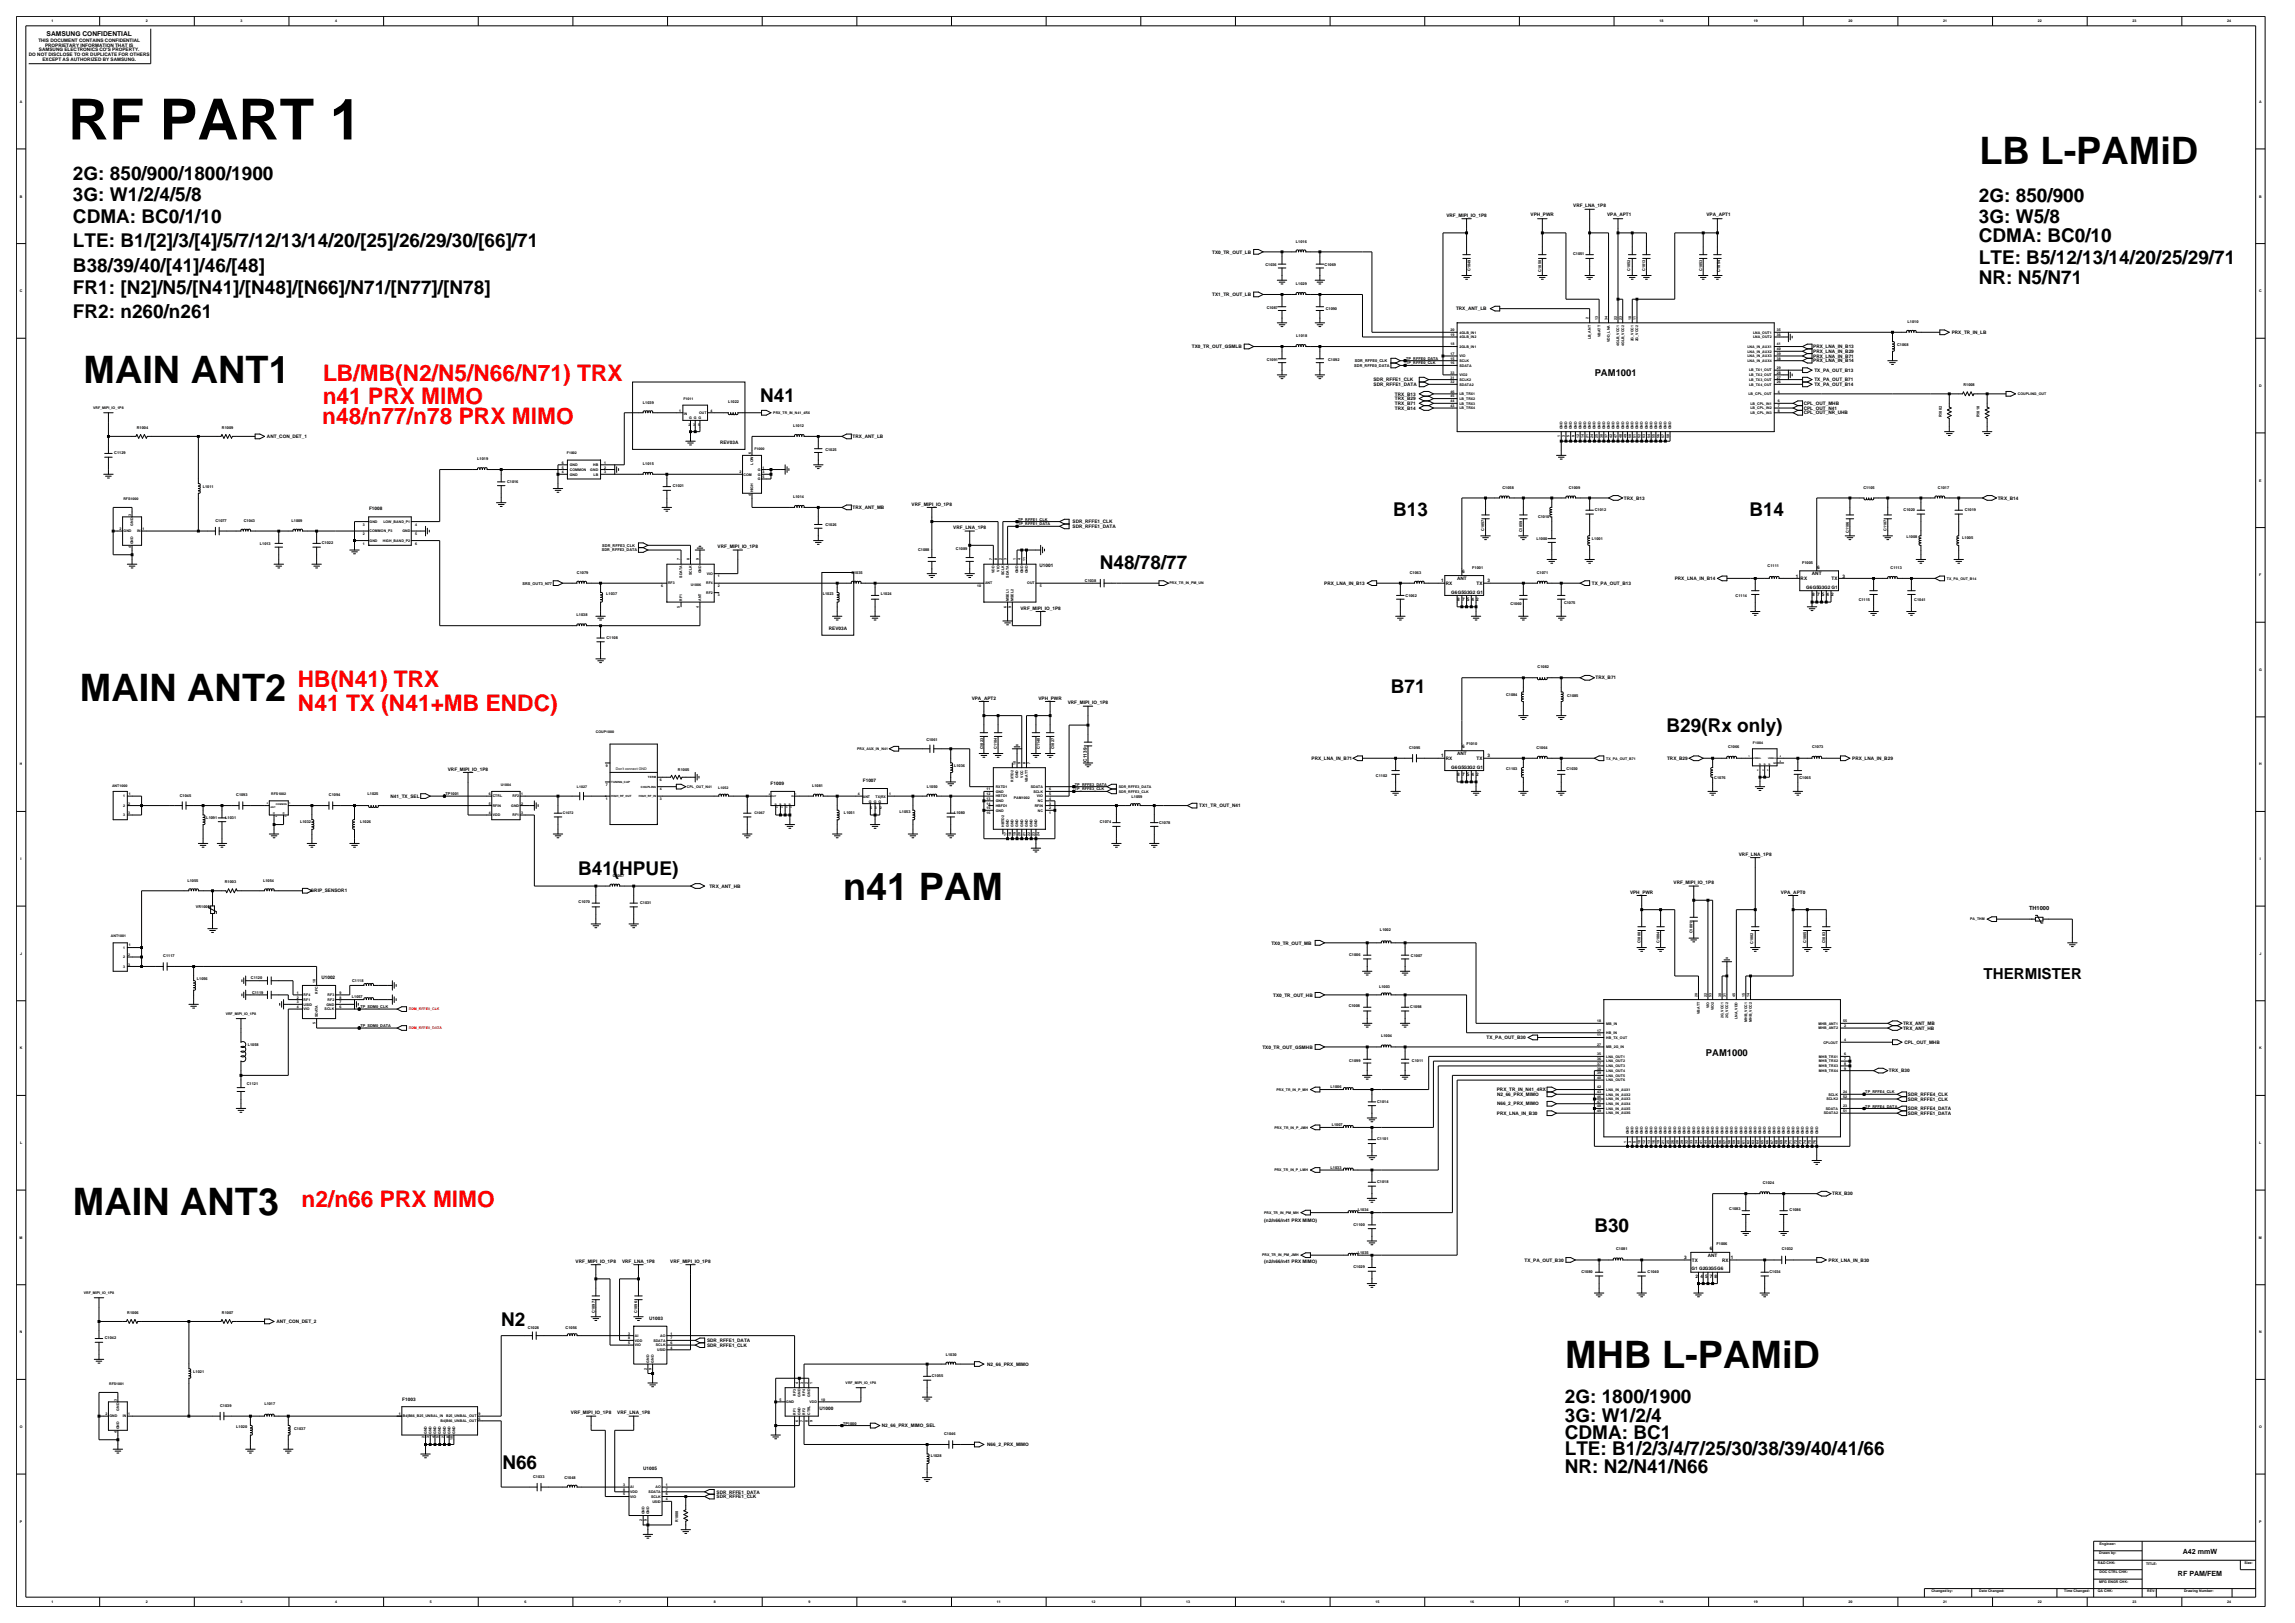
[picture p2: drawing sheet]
<svg xmlns="http://www.w3.org/2000/svg" width="420mm" height="297mm" viewBox="0 0 420 297" stroke-linecap="round" stroke-linejoin="round" font-family="sans-serif">
<defs><g id="words">
<text font-size="10.4" x="12.5" y="25.5">RF PART 1</text>
<g font-size="6.9">
<text x="362.3" y="30">LB L-PAMiD</text>
<text x="15.3" y="70.1">MAIN ANT1</text>
<text x="14.6" y="128.4">MAIN ANT2</text>
<text x="154.3" y="164.7">n41 PAM</text>
<text x="13.4" y="222.3">MAIN ANT3</text>
<text x="286.5" y="250.4">MHB L-PAMiD</text>
</g>
<g font-size="4.2" fill="#f00">
<text x="59.1" y="69.7">LB/MB(N2/N5/N66/N71) TRX</text>
<text x="59" y="77.7">n48/n77/n78 PRX MIMO</text>
<text x="59.1" y="74">n41 PRX MIMO</text>
<text x="54.5" y="125.7">HB(N41) TRX</text>
<text x="54.5" y="130.1">N41 TX (N41+MB ENDC)</text>
<text x="55.2" y="220.8">n2/n66 PRX MIMO</text>
</g>
<g font-size="3.5">
<text x="13.4" y="32.9">2G: 850/900/1800/1900</text>
<text x="13.4" y="36.8">3G: W1/2/4/5/8</text>
<text x="13.4" y="40.9">CDMA: BC0/1/10</text>
<text x="362.1" y="40.9">3G: W5/8</text>
<text x="362.1" y="37">2G: 850/900</text>
<text x="13.4" y="45.2">LTE: B1/[2]/3/[4]/5/7/12/13/14/20/[25]/26/29/30/[66]/71</text>
<text x="362.1" y="44.3">CDMA: BC0/10</text>
<text x="13.4" y="53.9">FR1: [N2]/N5/[N41]/[N48]/[N66]/N71/[N77]/[N78]</text>
<text x="13.4" y="49.8">B38/39/40/[41]/46/[48]</text>
<text x="362.1" y="51.9">NR: N5/N71</text>
<text x="362.1" y="48.2">LTE: B5/12/13/14/20/25/29/71</text>
<text x="13.4" y="58.2">FR2: n260/n261</text>
<text x="139.1" y="73.6">N41</text>
<text x="255" y="94.4">B13</text>
<text x="320.1" y="94.4">B14</text>
<text x="201.3" y="104.1">N48/78/77</text>
<text x="254.5" y="126.8">B71</text>
<text x="305" y="134">B29(Rx only)</text>
<text x="105.8" y="160.2">B41(HPUE)</text>
<text x="291.8" y="225.4">B30</text>
<text x="91.7" y="242.7">N2</text>
<text x="286.4" y="256.8">2G: 1800/1900</text>
<text x="286.4" y="260.2">3G: W1/2/4</text>
<text x="286.4" y="263.2">CDMA: BC1</text>
<text x="91.9" y="268.9">N66</text>
<text x="286.4" y="266.3">LTE: B1/2/3/4/7/25/30/38/39/40/41/66</text>
<text x="286.4" y="269.5">NR: N2/N41/N66</text>
</g>
<text font-size="2.8" x="363" y="179.2">THERMISTER</text>
<g font-size="1.7">
<text x="291.8" y="68.8">PAM1001</text>
<text x="312.2" y="193.3">PAM1000</text>
</g>
<g font-size="1.3">
<text x="399.5" y="284.3">A42 mmW</text>
<text x="398.6" y="288.4">RF PAM/FEM</text>
</g>
<text font-size="1.2" x="8.5" y="6.6">SAMSUNG CONFIDENTIAL</text>
<text font-size="1" x="371.3" y="166.5">TH1000</text>
<g font-size=".9">
<text x="5.3" y="10.2">DO NOT DISCLOSE TO OR DUPLICATE FOR OTHERS</text>
<text x="7" y="7.6">THIS DOCUMENT CONTAINS CONFIDENTIAL</text>
<text x="7.1" y="9.4">SAMSUNG ELECTRONICS CO'S PROPERTY.</text>
<text x="7.8" y="11.1">EXCEPT AS AUTHORIZED BY SAMSUNG.</text>
<text x="8.2" y="8.5">PROPRIETARY INFORMATION THAT IS</text>
<text x="264.7" y="39.7">VRF_MIPI_IO_1P8</text>
<text x="280.1" y="39.5">VPH_PWR</text>
<text x="287.9" y="38">VRF_LNA_1P8</text>
<text x="294.1" y="39.5">VPA_APT1</text>
<text x="312.3" y="39.5">VPA_APT1</text>
<text x="221.8" y="46.4">TX0_TR_OUT_LB</text>
<text x="221.8" y="54.2">TX1_TR_OUT_LB</text>
<text x="266.5" y="56.8">TRX_ANT_LB</text>
<text x="218.1" y="63.7">TX0_TR_OUT_GSMLB</text>
<text x="331.8" y="64.6">PRX_LNA_IN_B29</text>
<text x="331.8" y="63.7">PRX_LNA_IN_B13</text>
<text x="331.8" y="65.5">PRX_LNA_IN_B71</text>
<text x="357.2" y="61.1">PRX_TR_IN_LB</text>
<text x="251.4" y="69.8">SDR_RFFE1_CLK</text>
<text x="251.4" y="70.6">SDR_RFFE1_DATA</text>
<text x="331.8" y="66.3">PRX_LNA_IN_B14</text>
<text x="332.1" y="68">TX_PA_OUT_B13</text>
<text x="332.1" y="70.6">TX_PA_OUT_B14</text>
<text x="332.1" y="69.8">TX_PA_OUT_B71</text>
<text x="255.3" y="73.2">TRX_B29</text>
<text x="255.3" y="74.1">TRX_B71</text>
<text x="255.3" y="75">TRX_B14</text>
<text x="255.3" y="72.4">TRX_B13</text>
<text x="330.1" y="75">CPL_OUT_N41</text>
<text x="330.1" y="74.1">CPL_OUT_MHB</text>
<text x="330.1" y="75.8">CPL_OUT_NR_UHB</text>
<text x="48.9" y="80.2">ANT_CON_DET_1</text>
<text x="131.8" y="81.2">REV03A</text>
<text x="156" y="80.2">TRX_ANT_LB</text>
<text x="67.5" y="93.4">F1008</text>
<text x="156" y="93.2">TRX_ANT_MB</text>
<text x="166.8" y="92.5">VRF_MIPI_IO_1P8</text>
<text x="196.3" y="95.8">SDR_RFFE1_CLK</text>
<text x="297.2" y="91.4">TRX_B13</text>
<text x="365.6" y="91.4">TRX_B14</text>
<text x="131.3" y="100.3">VRF_MIPI_IO_1P8</text>
<text x="174.5" y="96.8">VRF_LNA_1P8</text>
<text x="196.3" y="96.6">SDR_RFFE1_DATA</text>
<text x="190.2" y="103.8">U1001</text>
<text x="242.3" y="107">PRX_LNA_IN_B13</text>
<text x="263.7" y="106.5">1</text>
<text x="264.6" y="107">RX</text>
<text x="266.6" y="106.1">ANT</text>
<text x="267.6" y="104.9">6</text>
<text x="270.2" y="107">TX</text>
<text x="272.3" y="106.5">3</text>
<text x="291.3" y="107">TX_PA_OUT_B13</text>
<text x="306.5" y="106.1">PRX_LNA_IN_B14</text>
<text x="328.7" y="105.7">1</text>
<text x="329.5" y="106.1">RX</text>
<text x="330.5" y="107.7">G6G5G3G2 G1</text>
<text x="331.6" y="105.3">ANT</text>
<text x="332.5" y="104">6</text>
<text x="335.2" y="106.1">TX</text>
<text x="337.2" y="105.7">3</text>
<text x="186.7" y="111.6">VRF_MIPI_IO_1P8</text>
<text x="265.6" y="108.6">G6G5G3G2 G1</text>
<text x="266.7" y="110">8</text>
<text x="267.6" y="110">7</text>
<text x="268.4" y="110">5</text>
<text x="269.3" y="110">4</text>
<text x="270.2" y="110">2</text>
<text x="331.7" y="109.1">8</text>
<text x="332.5" y="109.1">7</text>
<text x="333.4" y="109.1">5</text>
<text x="334.3" y="109.1">4</text>
<text x="335.1" y="109.1">2</text>
<text x="151.7" y="115.4">REV03A</text>
<text x="292" y="124.3">TRX_B71</text>
<text x="177.8" y="128">VPA_APT2</text>
<text x="190" y="128">VPH_PWR</text>
<text x="195.4" y="128.9">VRF_MIPI_IO_1P8</text>
<text x="267.6" y="137">6</text>
<text x="82" y="141">VRF_MIPI_IO_1P8</text>
<text x="141" y="143.6">F1009</text>
<text x="157.9" y="143.2">F1007</text>
<text x="198.9" y="139.4" transform="rotate(-90 198.9 139.4)">C1139</text>
<text x="240" y="139.1">PRX_LNA_IN_B71</text>
<text x="263.7" y="138.6">1</text>
<text x="264.6" y="139.1">RX</text>
<text x="265.6" y="140.7">G6G5G3G2 G1</text>
<text x="266.6" y="138.2">ANT</text>
<text x="266.7" y="142">8</text>
<text x="267.6" y="142">7</text>
<text x="268.4" y="142">5</text>
<text x="269.3" y="142">4</text>
<text x="270.2" y="142">2</text>
<text x="270.2" y="139.1">TX</text>
<text x="272.3" y="138.6">3</text>
<text x="305.1" y="139.1">TRX_B29</text>
<text x="339" y="139.1">PRX_LNA_IN_B29</text>
<text x="71.5" y="146">N41_TX_SEL</text>
<text x="219.5" y="147.7">TX1_TR_OUT_N41</text>
<text x="306.3" y="161.8">VRF_MIPI_IO_1P8</text>
<text x="318.2" y="156.6">VRF_LNA_1P8</text>
<text x="56.8" y="163.3">GRIP_SENSOR1</text>
<text x="129.8" y="162.4">TRX_ANT_HB</text>
<text x="298.3" y="163.5">VPH_PWR</text>
<text x="325.9" y="163.5">VPA_APT0</text>
<text x="232.7" y="172.8">TX0_TR_OUT_MB</text>
<text x="58.8" y="179.1">U1002</text>
<text x="233" y="182.4">TX0_TR_OUT_HB</text>
<text x="231" y="191.9">TX0_TR_OUT_GSMHB</text>
<text x="272.1" y="190.2">TX_PA_OUT_B30</text>
<text x="348.3" y="187.6">TRX_ANT_MB</text>
<text x="348.3" y="188.4">TRX_ANT_HB</text>
<text x="348.5" y="191">CPL_OUT_MHB</text>
<text x="345.7" y="196.2">TRX_B30</text>
<text x="273.9" y="199.7">PRX_TR_IN_N41_4RX</text>
<text x="274" y="200.5">N2_66_PRX_MIMO</text>
<text x="274" y="202.3">N66_2_PRX_MIMO</text>
<text x="349.2" y="201.4">SDR_RFFE1_CLK</text>
<text x="349.2" y="203.1">SDR_RFFE4_DATA</text>
<text x="349.2" y="200.5">SDR_RFFE4_CLK</text>
<text x="273.9" y="204">PRX_LNA_IN_B30</text>
<text x="349.2" y="204">SDR_RFFE1_DATA</text>
<text x="335.3" y="218.7">TRX_B30</text>
<text x="231.4" y="223.6">(n2/n66/n41 PRX MIMO)</text>
<text x="105.3" y="231.1">VRF_MIPI_IO_1P8</text>
<text x="113.8" y="231.1">VRF_LNA_1P8</text>
<text x="122.7" y="231.1">VRF_MIPI_IO_1P8</text>
<text x="231.4" y="231.2">(n2/n66/n41 PRX MIMO)</text>
<text x="279" y="230.9">TX_PA_OUT_B30</text>
<text x="308.2" y="230.4">3</text>
<text x="309.6" y="232.5">G1 G2G3G5G6</text>
<text x="309.6" y="230.9">TX</text>
<text x="310.3" y="233.8">2</text>
<text x="311.2" y="233.8">4</text>
<text x="312" y="233.8">5</text>
<text x="312.5" y="230">ANT</text>
<text x="312.9" y="228.7">6</text>
<text x="312.9" y="233.8">7</text>
<text x="313.8" y="233.8">8</text>
<text x="315.2" y="230.9">RX</text>
<text x="316.8" y="230.4">1</text>
<text x="334.6" y="230.9">PRX_LNA_IN_B30</text>
<text x="50.6" y="242.1">ANT_CON_DET_2</text>
<text x="118.8" y="241.5">U1003</text>
<text x="129.4" y="245.6">SDR_RFFE1_DATA</text>
<text x="129.4" y="246.4">SDR_RFFE1_CLK</text>
<text x="180.7" y="249.9">N2_66_PRX_MIMO</text>
<text x="73.6" y="256.3">F1003</text>
<text x="150" y="257.9">U1000</text>
<text x="104.5" y="258.8">VRF_MIPI_IO_1P8</text>
<text x="113" y="258.8">VRF_LNA_1P8</text>
<text x="161.4" y="261.2">N2_66_PRX_MIMO_SEL</text>
<text x="117.7" y="269">U1005</text>
<text x="180.7" y="264.6">N66_2_PRX_MIMO</text>
<text x="131.1" y="274.2">SDR_RFFE1_CLK</text>
<text x="131.1" y="273.3">SDR_RFFE1_DATA</text>
</g>
<g font-size=".7">
<text x="9.4" y="4.1">1</text>
<text x="26.7" y="4.1">2</text>
<text x="44" y="4.1">3</text>
<text x="61.4" y="4.1">4</text>
<text x="303.7" y="4.1">18</text>
<text x="321" y="4.1">19</text>
<text x="338.3" y="4.1">20</text>
<text x="355.6" y="4.1">21</text>
<text x="372.9" y="4.1">22</text>
<text x="390.3" y="4.1">23</text>
<text x="407.6" y="4.1">24</text>
<text x="3.6" y="18.8">A</text>
<text x="413.4" y="18.8">A</text>
<text x="3.6" y="36.1">B</text>
<text x="413.4" y="36.1">B</text>
<text x="237.2" y="44.4">L1016</text>
<text x="287.9" y="46.6">C1051</text>
<text x="3.6" y="53.5">C</text>
<text x="231.6" y="48.7">C1036</text>
<text x="237.2" y="52.2">L1029</text>
<text x="242.4" y="48.7">C1069</text>
<text x="269.1" y="49.5" transform="rotate(-90 269.1 49.5)">C1049</text>
<text x="282" y="49.7" transform="rotate(-90 282 49.7)">C1050</text>
<text x="298.3" y="49.5" transform="rotate(-90 298.3 49.5)">C1052</text>
<text x="301.1" y="49.5" transform="rotate(-90 301.1 49.5)">C1013</text>
<text x="311.5" y="49.5" transform="rotate(-90 311.5 49.5)">C1053</text>
<text x="314.8" y="49.7" transform="rotate(-90 314.8 49.7)">C1054</text>
<text x="413.4" y="53.5">C</text>
<text x="231.8" y="56.5">C1087</text>
<text x="242.6" y="56.7">C1090</text>
<text x="290.7" y="58.4" transform="rotate(-90 290.7 58.4)">2</text>
<text x="292.4" y="58.6" transform="rotate(-90 292.4 58.6)">13</text>
<text x="294.2" y="58.6" transform="rotate(-90 294.2 58.6)">34</text>
<text x="295.9" y="58.6" transform="rotate(-90 295.9 58.6)">22</text>
<text x="296.8" y="58.6" transform="rotate(-90 296.8 58.6)">23</text>
<text x="298.5" y="58.6" transform="rotate(-90 298.5 58.6)">10</text>
<text x="299.4" y="58.6" transform="rotate(-90 299.4 58.6)">11</text>
<text x="349.1" y="59.1">L1010</text>
<text x="237.2" y="61.7">L1018</text>
<text x="257.4" y="65.8">TP_RFFE0_DATA</text>
<text x="265.4" y="64.9">17</text>
<text x="265.4" y="63.2">18</text>
<text x="265.4" y="61.5">19</text>
<text x="265.4" y="60.6">20</text>
<text x="265.4" y="65.8">15</text>
<text x="267.1" y="65.4">VIO</text>
<text x="267.1" y="63.6">2GLB_IN1</text>
<text x="267.1" y="61.9">4GLB_IN2</text>
<text x="267.1" y="61">4GLB_IN1</text>
<text x="291.2" y="62.1" transform="rotate(-90 291.2 62.1)">LB_ANT</text>
<text x="292.9" y="61.7" transform="rotate(-90 292.9 61.7)">VBATT</text>
<text x="294.6" y="62.6" transform="rotate(-90 294.6 62.6)">VDD_LNA</text>
<text x="296.3" y="63.4" transform="rotate(-90 296.3 63.4)">4GLB_VCC1</text>
<text x="297.2" y="63.4" transform="rotate(-90 297.2 63.4)">4GLB_VCC2</text>
<text x="298.9" y="62.5" transform="rotate(-90 298.9 62.5)">2G_VCC1</text>
<text x="299.8" y="62.5" transform="rotate(-90 299.8 62.5)">2G_VCC2</text>
<text x="319.8" y="65.4">LNA_IN_AUX3</text>
<text x="319.8" y="64.5">LNA_IN_AUX2</text>
<text x="319.8" y="63.6">LNA_IN_AUX1</text>
<text x="320.8" y="61">LNA_OUT1</text>
<text x="320.8" y="61.9">LNA_OUT2</text>
<text x="325.2" y="64.9">39</text>
<text x="325.2" y="64.1">40</text>
<text x="325.2" y="63.2">41</text>
<text x="325.2" y="60.6">35</text>
<text x="325.2" y="61.5">36</text>
<text x="325.2" y="65.8">38</text>
<text x="347.2" y="63.2">C1068</text>
<text x="231.8" y="66">C1091</text>
<text x="243.1" y="66">C1092</text>
<text x="247.8" y="67.1">SDR_RFFE0_DATA</text>
<text x="247.9" y="66.3">SDR_RFFE0_CLK</text>
<text x="257.4" y="66.7">TP_RFFE0_CLK</text>
<text x="265.4" y="71.9">46</text>
<text x="265.4" y="69.3">31</text>
<text x="265.4" y="70.1">32</text>
<text x="265.4" y="68.4">33</text>
<text x="265.4" y="66.7">16</text>
<text x="267.1" y="69.7">SCLK2</text>
<text x="267.1" y="70.6">SDATA2</text>
<text x="267.1" y="68.8">VIO2</text>
<text x="267.1" y="66.2">SCLK</text>
<text x="267.1" y="67.1">SDATA</text>
<text x="319.8" y="66.2">LNA_IN_AUX4</text>
<text x="320.1" y="70.6">LB_TX4_OUT</text>
<text x="320.1" y="69.7">LB_TX3_OUT</text>
<text x="320.1" y="68.8">LB_TX2_OUT</text>
<text x="320.1" y="68">LB_TX1_OUT</text>
<text x="325.2" y="70.1">26</text>
<text x="325.2" y="69.3">27</text>
<text x="325.2" y="68.4">28</text>
<text x="325.2" y="67.5">29</text>
<text x="325.4" y="71.9">4</text>
<text x="359.3" y="70.7">R1008</text>
<text x="413.4" y="70.8">D</text>
<text x="17.1" y="74.9">VRF_MIPI_IO_1P8</text>
<text x="117.7" y="74">L1039</text>
<text x="124.3" y="75.4">1</text>
<text x="125.1" y="73.2">F1011</text>
<text x="125.2" y="75.9">IN</text>
<text x="126" y="77.9">2</text>
<text x="126.1" y="76.7">G G G</text>
<text x="126.9" y="77.9">3</text>
<text x="127.8" y="77.9">5</text>
<text x="127.9" y="75.7">OUT</text>
<text x="130" y="75.4">4</text>
<text x="133.2" y="73.8">L1022</text>
<text x="141.5" y="75.8">PRX_TR_IN_N41_4RX</text>
<text x="265.4" y="74.5">43</text>
<text x="265.4" y="73.6">44</text>
<text x="265.4" y="72.7">45</text>
<text x="267.1" y="72.3">LB_TRX1</text>
<text x="267.1" y="74.9">LB_TRX4</text>
<text x="267.1" y="74">LB_TRX3</text>
<text x="267.1" y="73.2">LB_TRX2</text>
<text x="320" y="72.3">LB_CPL_OUT</text>
<text x="320.3" y="75.8">LB_CPL_IN3</text>
<text x="320.3" y="74">LB_CPL_IN1</text>
<text x="320.3" y="74.9">LB_CPL_IN2</text>
<text x="325.4" y="75.3">8</text>
<text x="325.4" y="73.6">6</text>
<text x="325.4" y="74.5">7</text>
<text x="355.4" y="76.4" transform="rotate(-90 355.4 76.4)">R1002</text>
<text x="362.3" y="76.4" transform="rotate(-90 362.3 76.4)">R1010</text>
<text x="369.3" y="72.3">COUPLING_OUT</text>
<text x="20.9" y="83.1">C1129</text>
<text x="25" y="78.5">R1004</text>
<text x="40.6" y="78.5">R1009</text>
<text x="103.7" y="83.1">F1002</text>
<text x="137.4" y="83.1" transform="rotate(-90 137.4 83.1)">6</text>
<text x="138.1" y="82.3">F1000</text>
<text x="145.1" y="78.1">L1012</text>
<text x="151" y="82.5">C1025</text>
<text x="285.5" y="80" transform="rotate(-90 285.5 80)">1</text>
<text x="285.9" y="78.6" transform="rotate(-90 285.9 78.6)">GND</text>
<text x="286.4" y="80" transform="rotate(-90 286.4 80)">3</text>
<text x="286.8" y="78.6" transform="rotate(-90 286.8 78.6)">GND</text>
<text x="287.3" y="80" transform="rotate(-90 287.3 80)">5</text>
<text x="287.7" y="78.6" transform="rotate(-90 287.7 78.6)">GND</text>
<text x="288.1" y="80" transform="rotate(-90 288.1 80)">9</text>
<text x="288.5" y="78.6" transform="rotate(-90 288.5 78.6)">GND</text>
<text x="289" y="80.2" transform="rotate(-90 289 80.2)">12</text>
<text x="289.4" y="78.6" transform="rotate(-90 289.4 78.6)">GND</text>
<text x="289.8" y="80.2" transform="rotate(-90 289.8 80.2)">14</text>
<text x="290.3" y="78.6" transform="rotate(-90 290.3 78.6)">GND</text>
<text x="290.7" y="80.2" transform="rotate(-90 290.7 80.2)">21</text>
<text x="291.2" y="78.6" transform="rotate(-90 291.2 78.6)">GND</text>
<text x="291.6" y="80.2" transform="rotate(-90 291.6 80.2)">24</text>
<text x="292" y="78.6" transform="rotate(-90 292 78.6)">GND</text>
<text x="292.4" y="80.2" transform="rotate(-90 292.4 80.2)">25</text>
<text x="292.9" y="78.6" transform="rotate(-90 292.9 78.6)">GND</text>
<text x="293.3" y="80.2" transform="rotate(-90 293.3 80.2)">30</text>
<text x="293.7" y="78.6" transform="rotate(-90 293.7 78.6)">GND</text>
<text x="294.2" y="80.2" transform="rotate(-90 294.2 80.2)">37</text>
<text x="294.6" y="78.6" transform="rotate(-90 294.6 78.6)">GND</text>
<text x="295.1" y="80.2" transform="rotate(-90 295.1 80.2)">42</text>
<text x="295.5" y="78.6" transform="rotate(-90 295.5 78.6)">GND</text>
<text x="295.9" y="80.2" transform="rotate(-90 295.9 80.2)">47</text>
<text x="296.3" y="78.6" transform="rotate(-90 296.3 78.6)">GND</text>
<text x="296.8" y="80.2" transform="rotate(-90 296.8 80.2)">48</text>
<text x="297.2" y="78.6" transform="rotate(-90 297.2 78.6)">GND</text>
<text x="297.6" y="80.2" transform="rotate(-90 297.6 80.2)">49</text>
<text x="298.1" y="78.6" transform="rotate(-90 298.1 78.6)">GND</text>
<text x="298.5" y="80.2" transform="rotate(-90 298.5 80.2)">50</text>
<text x="298.9" y="78.6" transform="rotate(-90 298.9 78.6)">GND</text>
<text x="299.4" y="80.2" transform="rotate(-90 299.4 80.2)">51</text>
<text x="299.8" y="78.6" transform="rotate(-90 299.8 78.6)">GND</text>
<text x="300.2" y="80.2" transform="rotate(-90 300.2 80.2)">52</text>
<text x="300.7" y="78.6" transform="rotate(-90 300.7 78.6)">GND</text>
<text x="301.1" y="80.2" transform="rotate(-90 301.1 80.2)">53</text>
<text x="301.5" y="78.6" transform="rotate(-90 301.5 78.6)">GND</text>
<text x="302" y="80.2" transform="rotate(-90 302 80.2)">54</text>
<text x="302.4" y="78.6" transform="rotate(-90 302.4 78.6)">GND</text>
<text x="302.8" y="80.2" transform="rotate(-90 302.8 80.2)">55</text>
<text x="303.3" y="78.6" transform="rotate(-90 303.3 78.6)">GND</text>
<text x="303.7" y="80.2" transform="rotate(-90 303.7 80.2)">56</text>
<text x="304.1" y="78.6" transform="rotate(-90 304.1 78.6)">GND</text>
<text x="304.6" y="80.2" transform="rotate(-90 304.6 80.2)">57</text>
<text x="305" y="78.6" transform="rotate(-90 305 78.6)">GND</text>
<text x="305.4" y="80.2" transform="rotate(-90 305.4 80.2)">58</text>
<text x="305.9" y="78.6" transform="rotate(-90 305.9 78.6)">GND</text>
<text x="37.1" y="89.2">L1011</text>
<text x="87.3" y="84.2">L1019</text>
<text x="92.8" y="88.3">C1016</text>
<text x="102.8" y="86.6">4</text>
<text x="102.8" y="85.7">5</text>
<text x="102.8" y="84.8">6</text>
<text x="104.3" y="87">GND</text>
<text x="104.3" y="86.2">COMMON</text>
<text x="104.3" y="85.3">GND</text>
<text x="108" y="86.2">GND</text>
<text x="108.5" y="85.3">HB</text>
<text x="108.6" y="87">LB</text>
<text x="110.6" y="84.8">1</text>
<text x="110.6" y="85.7">2</text>
<text x="110.6" y="86.6">3</text>
<text x="117.7" y="85.1">L1015</text>
<text x="123.1" y="89.2">C1021</text>
<text x="135.4" y="86.6">2</text>
<text x="136.1" y="87">COM</text>
<text x="137.9" y="85" transform="rotate(-90 137.9 85)">LOW</text>
<text x="138.7" y="87">G</text>
<text x="138.7" y="87.9">G</text>
<text x="138.7" y="86.2">G</text>
<text x="139.5" y="87.5">5</text>
<text x="139.5" y="85.7">1</text>
<text x="139.5" y="86.6">3</text>
<text x="275" y="89.4">C1058</text>
<text x="287.1" y="89.4">C1009</text>
<text x="341" y="89.4">C1105</text>
<text x="354.6" y="89.4">C1017</text>
<text x="413.4" y="88.1">E</text>
<text x="22.6" y="91.5">RFS1000</text>
<text x="24" y="94.4" transform="rotate(-90 24 94.4)">3</text>
<text x="39.4" y="95.4">C1077</text>
<text x="44.6" y="95.4">C1043</text>
<text x="53.4" y="95.4">L1009</text>
<text x="67.6" y="95.7">GND</text>
<text x="70.2" y="95.7">LOW_BAND_P1</text>
<text x="137.4" y="90.8" transform="rotate(-90 137.4 90.8)">4</text>
<text x="137.9" y="90.1" transform="rotate(-90 137.9 90.1)">HIGH</text>
<text x="145.1" y="91.1">L1014</text>
<text x="186.3" y="95.3">TP_RFFE1_CLK</text>
<text x="281.5" y="94.9">C1010</text>
<text x="291.9" y="93.6">C1012</text>
<text x="348.4" y="93.6">C1020</text>
<text x="359.6" y="93.5">C1019</text>
<text x="21.9" y="97">2</text>
<text x="22.6" y="97.4">GND</text>
<text x="24" y="100.3" transform="rotate(-90 24 100.3)">4</text>
<text x="24.4" y="99.6" transform="rotate(-90 24.4 99.6)">GND</text>
<text x="24.4" y="96.2" transform="rotate(-90 24.4 96.2)">GND</text>
<text x="25.1" y="97.4">IN</text>
<text x="26.1" y="97">1</text>
<text x="47.6" y="99.8">L1013</text>
<text x="58.9" y="99.6">C1022</text>
<text x="66.4" y="97.9">2</text>
<text x="66.4" y="96.2">3</text>
<text x="66.4" y="99.7">1</text>
<text x="67.6" y="99.2">GND</text>
<text x="67.6" y="97.4">COMMON_P3</text>
<text x="70" y="99.2">HIGH_BAND_P2</text>
<text x="73.6" y="97.4">GND</text>
<text x="75.9" y="96.2">4</text>
<text x="75.9" y="97.9">5</text>
<text x="75.9" y="99.7">6</text>
<text x="110.2" y="100.9">SDR_RFFE3_DATA</text>
<text x="110.2" y="100">SDR_RFFE3_CLK</text>
<text x="151" y="96.3">C1026</text>
<text x="168" y="100.9">C1088</text>
<text x="174.9" y="100.6">C1089</text>
<text x="186.3" y="96.1">TP_RFFE1_DATA</text>
<text x="271.6" y="97.2" transform="rotate(-90 271.6 97.2)">C1057</text>
<text x="278.6" y="97.4" transform="rotate(-90 278.6 97.4)">C1059</text>
<text x="281.2" y="98.8">L1000</text>
<text x="291.3" y="98.8">L1001</text>
<text x="338.3" y="97.5" transform="rotate(-90 338.3 97.5)">C1106</text>
<text x="345.3" y="97.2" transform="rotate(-90 345.3 97.2)">C1107</text>
<text x="348.9" y="98.5">L1008</text>
<text x="359.1" y="98.6">L1005</text>
<text x="95.6" y="107">SRS_OUT3_N77</text>
<text x="105.6" y="105">C1079</text>
<text x="121" y="107.4">6</text>
<text x="122.3" y="106.9">RF3</text>
<text x="124.4" y="102.6" transform="rotate(-90 124.4 102.6)">7</text>
<text x="124.9" y="105.7" transform="rotate(-90 124.9 105.7)">SDATA</text>
<text x="126.2" y="102.6" transform="rotate(-90 126.2 102.6)">8</text>
<text x="126.4" y="107.2">U1006</text>
<text x="126.6" y="105.2" transform="rotate(-90 126.6 105.2)">SCLK</text>
<text x="127.9" y="102.6" transform="rotate(-90 127.9 102.6)">9</text>
<text x="128.3" y="104.9" transform="rotate(-90 128.3 104.9)">GND</text>
<text x="129.2" y="106.9">RF4</text>
<text x="129.4" y="105.2">VIO</text>
<text x="131.4" y="105.6">1</text>
<text x="131.4" y="107.4">2</text>
<text x="155.8" y="105">C1035</text>
<text x="178.8" y="107.4">10</text>
<text x="180.3" y="106.9">ANT</text>
<text x="181.6" y="102.6" transform="rotate(-90 181.6 102.6)">7</text>
<text x="182" y="104.8" transform="rotate(-90 182 104.8)">VDD</text>
<text x="182.5" y="102.6" transform="rotate(-90 182.5 102.6)">8</text>
<text x="182.9" y="104.6" transform="rotate(-90 182.9 104.6)">VIO</text>
<text x="183.3" y="102.6" transform="rotate(-90 183.3 102.6)">2</text>
<text x="183.8" y="105.2" transform="rotate(-90 183.8 105.2)">SCLK</text>
<text x="184.2" y="102.6" transform="rotate(-90 184.2 102.6)">3</text>
<text x="184.6" y="105.7" transform="rotate(-90 184.6 105.7)">SDATA</text>
<text x="185.9" y="102.6" transform="rotate(-90 185.9 102.6)">1</text>
<text x="186.4" y="104.9" transform="rotate(-90 186.4 104.9)">GND</text>
<text x="186.8" y="102.6" transform="rotate(-90 186.8 102.6)">4</text>
<text x="187.2" y="104.9" transform="rotate(-90 187.2 104.9)">GND</text>
<text x="187.6" y="102.7" transform="rotate(-90 187.6 102.7)">11</text>
<text x="188" y="106.9">OUT</text>
<text x="188.1" y="104.9" transform="rotate(-90 188.1 104.9)">GND</text>
<text x="190.3" y="107.4">5</text>
<text x="198.5" y="106.5">C1038</text>
<text x="214" y="106.9">PRX_TR_IN_PM_UN</text>
<text x="258" y="105">C1063</text>
<text x="269.4" y="104.1">F1001</text>
<text x="281.3" y="105">C1071</text>
<text x="323.5" y="103.7">C1111</text>
<text x="329.8" y="103.1">F1005</text>
<text x="346" y="104.1">C1113</text>
<text x="356.3" y="106.1">TX_PA_OUT_B14</text>
<text x="413.5" y="105.4">F</text>
<text x="105.5" y="112.8">L1038</text>
<text x="110.9" y="109">L1037</text>
<text x="124.4" y="111.2" transform="rotate(-90 124.4 111.2)">5</text>
<text x="124.9" y="110" transform="rotate(-90 124.9 110)">RF1</text>
<text x="127.9" y="111.2" transform="rotate(-90 127.9 111.2)">4</text>
<text x="128.3" y="110" transform="rotate(-90 128.3 110)">ANT</text>
<text x="129.2" y="108.7">RF2</text>
<text x="131.4" y="109.1">3</text>
<text x="150.6" y="109">L1023</text>
<text x="161.2" y="109">L1024</text>
<text x="184.2" y="111.2" transform="rotate(-90 184.2 111.2)">6</text>
<text x="184.6" y="110" transform="rotate(-90 184.6 110)">MSEL1</text>
<text x="185.1" y="111.2" transform="rotate(-90 185.1 111.2)">9</text>
<text x="185.5" y="110" transform="rotate(-90 185.5 110)">MSEL2</text>
<text x="257.2" y="109.3">C1062</text>
<text x="276.4" y="110.7">C1060</text>
<text x="286.2" y="110.6">C1075</text>
<text x="317.6" y="109.3">C1114</text>
<text x="340.2" y="110">C1115</text>
<text x="350.3" y="110">C1041</text>
<text x="111" y="116.9">C1108</text>
<text x="281.4" y="122.1">C1082</text>
<text x="413.4" y="122.8">G</text>
<text x="275.6" y="127.3">C1084</text>
<text x="286.8" y="127.5">C1085</text>
<text x="109" y="134.2">COUP1000</text>
<text x="156.9" y="137.3">PRX_AUX_IN_N41</text>
<text x="169.5" y="135.5">C1061</text>
<text x="179.9" y="137.1" transform="rotate(-90 179.9 137.1)">C1023</text>
<text x="182.4" y="137" transform="rotate(-90 182.4 137)">C1104</text>
<text x="190.3" y="137" transform="rotate(-90 190.3 137)">C1140</text>
<text x="192.9" y="137.1" transform="rotate(-90 192.9 137.1)">C1027</text>
<text x="257.9" y="137">C1095</text>
<text x="268.4" y="136.4">F1010</text>
<text x="281.2" y="137">C1064</text>
<text x="316.2" y="136.8">C1066</text>
<text x="320.8" y="136.2">F1004</text>
<text x="331.6" y="136.8">C1073</text>
<text x="3.6" y="140.1">H</text>
<text x="20.5" y="144">ANT1000</text>
<text x="91.6" y="143.8">U1004</text>
<text x="110.9" y="143.8">7</text>
<text x="110.9" y="140.3">9</text>
<text x="112.7" y="140.9">Don't connect GND</text>
<text x="120.7" y="142.9">6</text>
<text x="124.1" y="141.1">R1005</text>
<text x="148.6" y="144">L1081</text>
<text x="174.6" y="140.3">L1036</text>
<text x="185.5" y="143.1" transform="rotate(-90 185.5 143.1)">RXTD2</text>
<text x="185.9" y="140" transform="rotate(-90 185.9 140)">10</text>
<text x="186.4" y="142.4" transform="rotate(-90 186.4 142.4)">GND</text>
<text x="186.8" y="139.8" transform="rotate(-90 186.8 139.8)">9</text>
<text x="187.2" y="142.3" transform="rotate(-90 187.2 142.3)">VCC</text>
<text x="187.6" y="139.8" transform="rotate(-90 187.6 139.8)">8</text>
<text x="188.1" y="143.1" transform="rotate(-90 188.1 143.1)">VBATT</text>
<text x="188.5" y="139.8" transform="rotate(-90 188.5 139.8)">7</text>
<text x="196.7" y="143.8">TP_RFFE3_DATA</text>
<text x="251.8" y="142.2">C1102</text>
<text x="275.6" y="141">C1103</text>
<text x="286.7" y="141">C1030</text>
<text x="294" y="139">TX_PA_OUT_B71</text>
<text x="313.7" y="142.5">C1076</text>
<text x="329.3" y="142.5">C1065</text>
<text x="413.4" y="140.1">H</text>
<text x="22.5" y="145.9">1</text>
<text x="22.5" y="147.6">2</text>
<text x="22.5" y="149.4">3</text>
<text x="23.5" y="147.2">2</text>
<text x="23.5" y="149">3</text>
<text x="23.6" y="145.5">1</text>
<text x="32.9" y="145.9">C1045</text>
<text x="37.8" y="149.9">L1091</text>
<text x="41.2" y="149.9">L1031</text>
<text x="43.2" y="145.7">C1093</text>
<text x="49.6" y="145.5">RFS1002</text>
<text x="60.2" y="145.7">C1094</text>
<text x="67.3" y="145.5">L1025</text>
<text x="81.5" y="145.5">TP1001</text>
<text x="89.5" y="145.5">6</text>
<text x="89.5" y="147.2">5</text>
<text x="89.5" y="149">4</text>
<text x="90.2" y="145.9">CTRL</text>
<text x="90.2" y="147.6">RFIN</text>
<text x="90.2" y="149.4">VDD</text>
<text x="93.6" y="147.6">GND</text>
<text x="93.8" y="149.4">RF1</text>
<text x="93.8" y="145.9">RF2</text>
<text x="95.4" y="147.2">2</text>
<text x="95.4" y="149">3</text>
<text x="95.4" y="145.5">1</text>
<text x="103" y="149">C1072</text>
<text x="105.6" y="144.2">L1027</text>
<text x="110.9" y="146.4">1</text>
<text x="120.7" y="144.6">4</text>
<text x="120.7" y="146.4">3</text>
<text x="125.7" y="144.2">CPL_OUT_N41</text>
<text x="131.4" y="144.4">L1052</text>
<text x="138.1" y="149">C1067</text>
<text x="154.5" y="148.9">L1051</text>
<text x="157" y="145.5">4</text>
<text x="157.9" y="146">ANT</text>
<text x="159" y="146.9">G G G</text>
<text x="159.3" y="148.1">5</text>
<text x="160.1" y="148.1">3</text>
<text x="160.2" y="146">TX|RX</text>
<text x="161" y="148.1">2</text>
<text x="162.7" y="145.5">1</text>
<text x="164.6" y="148.8">L1053</text>
<text x="169.6" y="144.2">L1050</text>
<text x="174.6" y="148.9">L1080</text>
<text x="180.6" y="148.9">16</text>
<text x="180.6" y="144.6">11</text>
<text x="180.6" y="145.5">12</text>
<text x="180.6" y="146.3">13</text>
<text x="180.6" y="147.2">14</text>
<text x="180.6" y="148.1">15</text>
<text x="182.2" y="144.2">RXTD1</text>
<text x="182.2" y="145">GND</text>
<text x="182.2" y="145.9">HBTD1</text>
<text x="182.2" y="146.8">GND</text>
<text x="182.2" y="147.6">HBFD1</text>
<text x="182.2" y="148.5">GND</text>
<text x="185.5" y="146.1">PAM1002</text>
<text x="188.6" y="144.2">SDATA</text>
<text x="189.1" y="145">SCLK</text>
<text x="189.4" y="147.6">RFIN</text>
<text x="189.8" y="145.9">VIO</text>
<text x="189.9" y="146.8">NC</text>
<text x="189.9" y="148.5">NC</text>
<text x="192" y="147.2">3</text>
<text x="192" y="146.3">4</text>
<text x="192" y="145.5">5</text>
<text x="192" y="144.6">6</text>
<text x="192" y="148.1">2</text>
<text x="192" y="148.9">1</text>
<text x="196.7" y="144.6">TP_RFFE3_CLK</text>
<text x="204.7" y="145">SDR_RFFE3_CLK</text>
<text x="204.7" y="144.2">SDR_RFFE3_DATA</text>
<text x="207.1" y="146.1">L1059</text>
<text x="54.9" y="150.7">L1032</text>
<text x="65.9" y="150.5">L1026</text>
<text x="183.8" y="151.3" transform="rotate(-90 183.8 151.3)">HBTD2</text>
<text x="184.2" y="153" transform="rotate(-90 184.2 153)">17</text>
<text x="184.6" y="151.3" transform="rotate(-90 184.6 151.3)">GND</text>
<text x="185.1" y="153" transform="rotate(-90 185.1 153)">18</text>
<text x="185.5" y="151.3" transform="rotate(-90 185.5 151.3)">GND</text>
<text x="185.9" y="153" transform="rotate(-90 185.9 153)">19</text>
<text x="186.4" y="151.3" transform="rotate(-90 186.4 151.3)">GND</text>
<text x="186.8" y="153" transform="rotate(-90 186.8 153)">20</text>
<text x="187.2" y="151.3" transform="rotate(-90 187.2 151.3)">GND</text>
<text x="187.6" y="153" transform="rotate(-90 187.6 153)">21</text>
<text x="188.1" y="151.3" transform="rotate(-90 188.1 151.3)">GND</text>
<text x="188.5" y="153" transform="rotate(-90 188.5 153)">22</text>
<text x="189" y="151.3" transform="rotate(-90 189 151.3)">GND</text>
<text x="189.4" y="153" transform="rotate(-90 189.4 153)">23</text>
<text x="189.8" y="151.3" transform="rotate(-90 189.8 151.3)">GND</text>
<text x="190.3" y="153" transform="rotate(-90 190.3 153)">24</text>
<text x="201.3" y="150.7">C1074</text>
<text x="212.1" y="150.7">C1078</text>
<text x="3.8" y="157.4">I</text>
<text x="34.3" y="161.4">L1055</text>
<text x="41.2" y="161.6">R1003</text>
<text x="48.1" y="161.4">L1054</text>
<text x="112.2" y="160.4">C1047</text>
<text x="413.6" y="157.4">I</text>
<text x="35.9" y="166.1">VR1000</text>
<text x="105.9" y="165.2">C1070</text>
<text x="117.1" y="165.4">C1031</text>
<text x="20.3" y="171.4">ANT1001</text>
<text x="22.5" y="173.6">1</text>
<text x="23.6" y="173.2">1</text>
<text x="252.5" y="170.4">L1002</text>
<text x="300.2" y="172.6" transform="rotate(-90 300.2 172.6)">C1000</text>
<text x="303.7" y="172.5" transform="rotate(-90 303.7 172.5)">C1004</text>
<text x="309.8" y="170.8" transform="rotate(-90 309.8 170.8)">C1001</text>
<text x="320.9" y="172.7" transform="rotate(-90 320.9 172.7)">C1002</text>
<text x="330.5" y="172.5" transform="rotate(-90 330.5 172.5)">C1005</text>
<text x="334" y="172.6" transform="rotate(-90 334 172.6)">C1003</text>
<text x="360.5" y="168.4">PA_THM</text>
<text x="3.7" y="174.7">J</text>
<text x="22.5" y="175.3">2</text>
<text x="22.5" y="177.1">3</text>
<text x="23.5" y="176.7">3</text>
<text x="23.5" y="174.9">2</text>
<text x="29.9" y="175.1">C1117</text>
<text x="36" y="179.3">L1056</text>
<text x="45.9" y="179.2">C1120</text>
<text x="57.8" y="179.8" transform="rotate(-90 57.8 179.8)">10</text>
<text x="64.5" y="179.7">C1118</text>
<text x="246.9" y="175">C1006</text>
<text x="258.2" y="175.1">C1007</text>
<text x="413.5" y="174.7">J</text>
<text x="41.3" y="185.7">VRF_MIPI_IO_1P8</text>
<text x="46.1" y="181.8">C1119</text>
<text x="54.3" y="181.8">1</text>
<text x="54.3" y="182.7">2</text>
<text x="54.3" y="183.6">3</text>
<text x="54.3" y="184.5">4</text>
<text x="55.6" y="182.3">RF4</text>
<text x="55.6" y="183.1">RF1</text>
<text x="55.6" y="184">USID</text>
<text x="55.6" y="184.9">VIO</text>
<text x="58.2" y="181.9" transform="rotate(-90 58.2 181.9)">RFC</text>
<text x="59.4" y="184.9">SCLK</text>
<text x="59.7" y="184">GND</text>
<text x="60" y="183.1">RF2</text>
<text x="60" y="182.3">RF3</text>
<text x="62.1" y="184.5">6</text>
<text x="62.1" y="183.6">7</text>
<text x="62.1" y="182.7">8</text>
<text x="62.1" y="181.8">9</text>
<text x="64.4" y="182.7">L1057</text>
<text x="66" y="184.5">TP_SDM0_CLK</text>
<text x="246.8" y="184.3">C1008</text>
<text x="252.4" y="180.7">L1003</text>
<text x="258.1" y="184.4">C1098</text>
<text x="310.6" y="182.4" transform="rotate(-90 310.6 182.4)">20</text>
<text x="311.1" y="185.5" transform="rotate(-90 311.1 185.5)">VBATT</text>
<text x="312.4" y="182.4" transform="rotate(-90 312.4 182.4)">22</text>
<text x="312.8" y="184.5" transform="rotate(-90 312.8 184.5)">VIO</text>
<text x="313.2" y="182.4" transform="rotate(-90 313.2 182.4)">53</text>
<text x="313.7" y="184.8" transform="rotate(-90 313.7 184.8)">VIO2</text>
<text x="315" y="182.4" transform="rotate(-90 315 182.4)">30</text>
<text x="315.8" y="182.4" transform="rotate(-90 315.8 182.4)">31</text>
<text x="317.6" y="182.4" transform="rotate(-90 317.6 182.4)">45</text>
<text x="319.3" y="182.4" transform="rotate(-90 319.3 182.4)">15</text>
<text x="320.2" y="182.4" transform="rotate(-90 320.2 182.4)">14</text>
<text x="45.3" y="191.4">L1058</text>
<text x="57.8" y="187.4" transform="rotate(-90 57.8 187.4)">5</text>
<text x="58.2" y="186.2" transform="rotate(-90 58.2 186.2)">SDATA</text>
<text x="66" y="187.9">TP_SDM0_DATA</text>
<text x="252.8" y="189.7">L1004</text>
<text x="292.3" y="191.4">27</text>
<text x="292.3" y="188.8">17</text>
<text x="292.3" y="187">18</text>
<text x="292.3" y="189.6">11</text>
<text x="294" y="191.8">MB_2G_IN</text>
<text x="294" y="190.1">HB_TX_OUT</text>
<text x="294" y="189.2">HB_IN</text>
<text x="294" y="187.5">MB_IN</text>
<text x="315.4" y="186.3" transform="rotate(-90 315.4 186.3)">2G_VCC1</text>
<text x="316.3" y="186.3" transform="rotate(-90 316.3 186.3)">2G_VCC2</text>
<text x="318" y="186.4" transform="rotate(-90 318 186.4)">LNA_VDD</text>
<text x="319.7" y="186.9" transform="rotate(-90 319.7 186.9)">MHB_VCC1</text>
<text x="320.6" y="186.9" transform="rotate(-90 320.6 186.9)">MHB_VCC2</text>
<text x="332.8" y="187.5">MHB_ANT1</text>
<text x="332.8" y="188.4">MHB_ANT2</text>
<text x="333.7" y="190.9">CPLOUT</text>
<text x="337.3" y="187">55</text>
<text x="337.5" y="190.5">4</text>
<text x="337.5" y="187.9">2</text>
<text x="3.6" y="192">K</text>
<text x="246.9" y="194.3">C1099</text>
<text x="258.4" y="194.3">C1011</text>
<text x="292.3" y="193.1">35</text>
<text x="292.3" y="194">36</text>
<text x="292.3" y="194.8">37</text>
<text x="292.3" y="195.7">38</text>
<text x="292.3" y="196.6">39</text>
<text x="292.3" y="197.4">40</text>
<text x="294" y="197.9">LNA_OUT6</text>
<text x="294" y="193.5">LNA_OUT1</text>
<text x="294" y="194.4">LNA_OUT2</text>
<text x="294" y="195.3">LNA_OUT3</text>
<text x="294" y="196.1">LNA_OUT4</text>
<text x="294" y="197">LNA_OUT5</text>
<text x="332.9" y="195.3">MHB_TRX3</text>
<text x="332.9" y="196.1">MHB_TRX4</text>
<text x="332.9" y="194.4">MHB_TRX2</text>
<text x="332.9" y="193.5">MHB_TRX1</text>
<text x="337.5" y="195.7">9</text>
<text x="337.5" y="194.8">8</text>
<text x="337.5" y="194">7</text>
<text x="337.5" y="193.1">6</text>
<text x="413.4" y="192">K</text>
<text x="45.2" y="198.6">C1121</text>
<text x="233.6" y="199.6">PRX_TR_IN_P_MH</text>
<text x="243.5" y="199.2">L1006</text>
<text x="252" y="201.8">C1014</text>
<text x="292.3" y="203.5">49</text>
<text x="292.3" y="199.2">42</text>
<text x="292.3" y="200">43</text>
<text x="292.3" y="200.9">46</text>
<text x="292.3" y="201.8">47</text>
<text x="292.3" y="202.6">48</text>
<text x="294" y="203.1">LNA_IN_AUX5</text>
<text x="294" y="203.9">LNA_IN_AUX6</text>
<text x="294" y="199.6">LNA_IN_AUX1</text>
<text x="294" y="200.5">LNA_IN_AUX2</text>
<text x="294" y="201.3">LNA_IN_AUX3</text>
<text x="294" y="202.2">LNA_IN_AUX4</text>
<text x="333.8" y="203.9">SDATA2</text>
<text x="334.1" y="203.1">SDATA</text>
<text x="334.2" y="201.3">SCLK2</text>
<text x="334.6" y="200.5">SCLK</text>
<text x="337.3" y="203.5">51</text>
<text x="337.3" y="200.9">52</text>
<text x="337.3" y="202.6">23</text>
<text x="337.3" y="200">24</text>
<text x="341.4" y="202.7">TP_RFFE4_DATA</text>
<text x="341.4" y="200.1">TP_RFFE4_CLK</text>
<text x="3.7" y="209.3">L</text>
<text x="233.2" y="206.5">PRX_TR_IN_P_JMH</text>
<text x="243.7" y="206.1">L1007</text>
<text x="252" y="208.7">C1101</text>
<text x="297.6" y="209.1" transform="rotate(-90 297.6 209.1)">1</text>
<text x="298.1" y="207.6" transform="rotate(-90 298.1 207.6)">GND</text>
<text x="298.5" y="209.1" transform="rotate(-90 298.5 209.1)">3</text>
<text x="298.9" y="207.6" transform="rotate(-90 298.9 207.6)">GND</text>
<text x="299.4" y="209.1" transform="rotate(-90 299.4 209.1)">5</text>
<text x="299.8" y="207.6" transform="rotate(-90 299.8 207.6)">GND</text>
<text x="300.2" y="209.3" transform="rotate(-90 300.2 209.3)">10</text>
<text x="300.7" y="207.6" transform="rotate(-90 300.7 207.6)">GND</text>
<text x="301.1" y="209.3" transform="rotate(-90 301.1 209.3)">12</text>
<text x="301.5" y="207.6" transform="rotate(-90 301.5 207.6)">GND</text>
<text x="302" y="209.3" transform="rotate(-90 302 209.3)">13</text>
<text x="302.4" y="207.6" transform="rotate(-90 302.4 207.6)">GND</text>
<text x="302.8" y="209.3" transform="rotate(-90 302.8 209.3)">16</text>
<text x="303.3" y="207.6" transform="rotate(-90 303.3 207.6)">GND</text>
<text x="303.7" y="209.3" transform="rotate(-90 303.7 209.3)">19</text>
<text x="304.1" y="207.6" transform="rotate(-90 304.1 207.6)">GND</text>
<text x="304.6" y="209.3" transform="rotate(-90 304.6 209.3)">21</text>
<text x="305" y="207.6" transform="rotate(-90 305 207.6)">GND</text>
<text x="305.4" y="209.3" transform="rotate(-90 305.4 209.3)">25</text>
<text x="305.9" y="207.6" transform="rotate(-90 305.9 207.6)">GND</text>
<text x="306.3" y="209.3" transform="rotate(-90 306.3 209.3)">26</text>
<text x="306.7" y="207.6" transform="rotate(-90 306.7 207.6)">GND</text>
<text x="307.2" y="209.3" transform="rotate(-90 307.2 209.3)">28</text>
<text x="307.6" y="207.6" transform="rotate(-90 307.6 207.6)">GND</text>
<text x="308" y="209.3" transform="rotate(-90 308 209.3)">29</text>
<text x="308.5" y="207.6" transform="rotate(-90 308.5 207.6)">GND</text>
<text x="308.9" y="209.3" transform="rotate(-90 308.9 209.3)">32</text>
<text x="309.3" y="207.6" transform="rotate(-90 309.3 207.6)">GND</text>
<text x="309.8" y="209.3" transform="rotate(-90 309.8 209.3)">33</text>
<text x="310.2" y="207.6" transform="rotate(-90 310.2 207.6)">GND</text>
<text x="310.6" y="209.3" transform="rotate(-90 310.6 209.3)">34</text>
<text x="311.1" y="207.6" transform="rotate(-90 311.1 207.6)">GND</text>
<text x="311.5" y="209.3" transform="rotate(-90 311.5 209.3)">41</text>
<text x="311.9" y="207.6" transform="rotate(-90 311.9 207.6)">GND</text>
<text x="312.4" y="209.3" transform="rotate(-90 312.4 209.3)">44</text>
<text x="312.8" y="207.6" transform="rotate(-90 312.8 207.6)">GND</text>
<text x="313.2" y="209.3" transform="rotate(-90 313.2 209.3)">50</text>
<text x="313.7" y="207.6" transform="rotate(-90 313.7 207.6)">GND</text>
<text x="314.1" y="209.3" transform="rotate(-90 314.1 209.3)">54</text>
<text x="314.5" y="207.6" transform="rotate(-90 314.5 207.6)">GND</text>
<text x="315" y="209.3" transform="rotate(-90 315 209.3)">56</text>
<text x="315.4" y="207.6" transform="rotate(-90 315.4 207.6)">GND</text>
<text x="315.8" y="209.3" transform="rotate(-90 315.8 209.3)">57</text>
<text x="316.3" y="207.6" transform="rotate(-90 316.3 207.6)">GND</text>
<text x="316.7" y="209.3" transform="rotate(-90 316.7 209.3)">58</text>
<text x="317.1" y="207.6" transform="rotate(-90 317.1 207.6)">GND</text>
<text x="317.6" y="209.3" transform="rotate(-90 317.6 209.3)">59</text>
<text x="318" y="207.6" transform="rotate(-90 318 207.6)">GND</text>
<text x="318.4" y="209.3" transform="rotate(-90 318.4 209.3)">60</text>
<text x="318.9" y="207.6" transform="rotate(-90 318.9 207.6)">GND</text>
<text x="319.3" y="209.3" transform="rotate(-90 319.3 209.3)">61</text>
<text x="319.7" y="207.6" transform="rotate(-90 319.7 207.6)">GND</text>
<text x="320.2" y="209.3" transform="rotate(-90 320.2 209.3)">62</text>
<text x="320.6" y="207.6" transform="rotate(-90 320.6 207.6)">GND</text>
<text x="321" y="209.3" transform="rotate(-90 321 209.3)">63</text>
<text x="321.5" y="207.6" transform="rotate(-90 321.5 207.6)">GND</text>
<text x="321.9" y="209.3" transform="rotate(-90 321.9 209.3)">64</text>
<text x="322.3" y="207.6" transform="rotate(-90 322.3 207.6)">GND</text>
<text x="322.8" y="209.3" transform="rotate(-90 322.8 209.3)">65</text>
<text x="323.2" y="207.6" transform="rotate(-90 323.2 207.6)">GND</text>
<text x="323.6" y="209.3" transform="rotate(-90 323.6 209.3)">66</text>
<text x="324" y="207.6" transform="rotate(-90 324 207.6)">GND</text>
<text x="324.5" y="209.3" transform="rotate(-90 324.5 209.3)">67</text>
<text x="324.9" y="207.6" transform="rotate(-90 324.9 207.6)">GND</text>
<text x="325.4" y="209.3" transform="rotate(-90 325.4 209.3)">68</text>
<text x="325.8" y="207.6" transform="rotate(-90 325.8 207.6)">GND</text>
<text x="326.2" y="209.3" transform="rotate(-90 326.2 209.3)">69</text>
<text x="326.7" y="207.6" transform="rotate(-90 326.7 207.6)">GND</text>
<text x="327.1" y="209.3" transform="rotate(-90 327.1 209.3)">70</text>
<text x="327.5" y="207.6" transform="rotate(-90 327.5 207.6)">GND</text>
<text x="327.9" y="209.3" transform="rotate(-90 327.9 209.3)">71</text>
<text x="328.4" y="207.6" transform="rotate(-90 328.4 207.6)">GND</text>
<text x="328.8" y="209.3" transform="rotate(-90 328.8 209.3)">72</text>
<text x="329.3" y="207.6" transform="rotate(-90 329.3 207.6)">GND</text>
<text x="329.7" y="209.3" transform="rotate(-90 329.7 209.3)">73</text>
<text x="330.1" y="207.6" transform="rotate(-90 330.1 207.6)">GND</text>
<text x="330.6" y="209.3" transform="rotate(-90 330.6 209.3)">74</text>
<text x="331" y="207.6" transform="rotate(-90 331 207.6)">GND</text>
<text x="331.4" y="209.3" transform="rotate(-90 331.4 209.3)">75</text>
<text x="331.8" y="207.6" transform="rotate(-90 331.8 207.6)">GND</text>
<text x="332.3" y="209.3" transform="rotate(-90 332.3 209.3)">76</text>
<text x="332.7" y="207.6" transform="rotate(-90 332.7 207.6)">GND</text>
<text x="413.5" y="209.3">L</text>
<text x="233.2" y="214.3">PRX_TR_IN_P_LMH</text>
<text x="243.5" y="213.9">L1033</text>
<text x="248.5" y="221.7">L1034</text>
<text x="252" y="216.5">C1018</text>
<text x="316.5" y="221.5">C1083</text>
<text x="322.6" y="216.7">C1024</text>
<text x="327.5" y="221.7">C1086</text>
<text x="3.6" y="226.7">M</text>
<text x="231.3" y="222.1">PRX_TR_IN_PM_MH</text>
<text x="247.7" y="224.3">C1100</text>
<text x="314.1" y="227.9">F1006</text>
<text x="413.4" y="226.7">M</text>
<text x="231" y="229.9">PRX_TR_IN_PM_JMH</text>
<text x="247.7" y="232.1">C1029</text>
<text x="248.5" y="229.5">L1035</text>
<text x="289.4" y="232.9">C1080</text>
<text x="295.8" y="228.8">C1081</text>
<text x="301.5" y="232.9">C1040</text>
<text x="323.8" y="232.9">C1034</text>
<text x="326.1" y="228.8">C1032</text>
<text x="15.3" y="236.8">VRF_MIPI_IO_1P8</text>
<text x="3.6" y="244">N</text>
<text x="19.2" y="245.1">C1042</text>
<text x="23.3" y="240.4">R1006</text>
<text x="40.6" y="240.4">R1007</text>
<text x="96.6" y="243.2">C1028</text>
<text x="103.5" y="243.1">C1056</text>
<text x="108.8" y="240.2" transform="rotate(-90 108.8 240.2)">C1097</text>
<text x="114.9" y="244.2">3</text>
<text x="114.9" y="245.9">5</text>
<text x="114.9" y="245.1">8</text>
<text x="116.2" y="244.6">AI</text>
<text x="116.2" y="245.5">VDD</text>
<text x="116.6" y="240.2" transform="rotate(-90 116.6 240.2)">C1096</text>
<text x="119.6" y="245.5">SDATA</text>
<text x="120.8" y="244.6">AO</text>
<text x="122.7" y="245.9">6</text>
<text x="122.7" y="245.1">7</text>
<text x="122.7" y="244.2">1</text>
<text x="413.4" y="244">N</text>
<text x="35.4" y="251.2">L1021</text>
<text x="116.2" y="246.4">VIO</text>
<text x="118.4" y="250.7" transform="rotate(-90 118.4 250.7)">2</text>
<text x="118.8" y="249.4" transform="rotate(-90 118.8 249.4)">GND</text>
<text x="119.2" y="250.7" transform="rotate(-90 119.2 250.7)">9</text>
<text x="119.7" y="249.4" transform="rotate(-90 119.7 249.4)">GND</text>
<text x="120" y="246.4">SCLK</text>
<text x="120.3" y="247.2">USID</text>
<text x="122.7" y="246.8">4</text>
<text x="170.5" y="252">C1055</text>
<text x="173.1" y="248.2">L1030</text>
<text x="20" y="253.5">RFS1001</text>
<text x="21.4" y="256.4" transform="rotate(-90 21.4 256.4)">3</text>
<text x="40.3" y="257.4">C1039</text>
<text x="48.4" y="257.2">L1017</text>
<text x="142.6" y="256.3">5</text>
<text x="143.9" y="256.8">GND</text>
<text x="145.6" y="255.4" transform="rotate(-90 145.6 255.4)">RF3</text>
<text x="146.1" y="253.2" transform="rotate(-90 146.1 253.2)">4</text>
<text x="146.5" y="255.6" transform="rotate(-90 146.5 255.6)">GND</text>
<text x="147" y="253.2" transform="rotate(-90 147 253.2)">3</text>
<text x="147.4" y="255.4" transform="rotate(-90 147.4 255.4)">RF4</text>
<text x="147.8" y="253.2" transform="rotate(-90 147.8 253.2)">2</text>
<text x="148.1" y="256.8">VDD</text>
<text x="148.2" y="255.6" transform="rotate(-90 148.2 255.6)">GND</text>
<text x="148.7" y="253.2" transform="rotate(-90 148.7 253.2)">1</text>
<text x="150.3" y="256.3">10</text>
<text x="154.8" y="253.3">VRF_MIPI_IO_1P8</text>
<text x="3.6" y="261.3">O</text>
<text x="19.3" y="259">2</text>
<text x="20" y="259.4">GND</text>
<text x="21.4" y="262.3" transform="rotate(-90 21.4 262.3)">4</text>
<text x="21.8" y="261.5" transform="rotate(-90 21.8 261.5)">GND</text>
<text x="21.8" y="258.1" transform="rotate(-90 21.8 258.1)">GND</text>
<text x="22.5" y="259.4">IN</text>
<text x="23.5" y="259">1</text>
<text x="43.2" y="261.3">L1020</text>
<text x="53.8" y="261.7">C1037</text>
<text x="73" y="259">1</text>
<text x="73.7" y="259.4">B4|B66_B25_UNBAL_IN</text>
<text x="77.7" y="263.1" transform="rotate(-90 77.7 263.1)">2</text>
<text x="78.1" y="262.4" transform="rotate(-90 78.1 262.4)">GND</text>
<text x="78.6" y="263.1" transform="rotate(-90 78.6 263.1)">3</text>
<text x="79" y="262.4" transform="rotate(-90 79 262.4)">GND</text>
<text x="79.6" y="263.1" transform="rotate(-90 79.6 263.1)">4</text>
<text x="79.8" y="262.4" transform="rotate(-90 79.8 262.4)">GND</text>
<text x="80.3" y="263.1" transform="rotate(-90 80.3 263.1)">5</text>
<text x="80.6" y="260.2">B4|B66_UNBAL_OUT</text>
<text x="80.7" y="262.4" transform="rotate(-90 80.7 262.4)">GND</text>
<text x="81.3" y="263.1" transform="rotate(-90 81.3 263.1)">7</text>
<text x="81.6" y="262.4" transform="rotate(-90 81.6 262.4)">GND</text>
<text x="81.6" y="259.4">B25_UNBAL_OUT</text>
<text x="82.2" y="263.1" transform="rotate(-90 82.2 263.1)">8</text>
<text x="82.4" y="262.4" transform="rotate(-90 82.4 262.4)">GND</text>
<text x="82.9" y="263.5" transform="rotate(-90 82.9 263.5)">10</text>
<text x="83.3" y="262.4" transform="rotate(-90 83.3 262.4)">GND</text>
<text x="87.6" y="259.8">6</text>
<text x="87.6" y="259">9</text>
<text x="145.6" y="258.9" transform="rotate(-90 145.6 258.9)">RF1</text>
<text x="146.1" y="260.2" transform="rotate(-90 146.1 260.2)">6</text>
<text x="146.5" y="258.9" transform="rotate(-90 146.5 258.9)">GND</text>
<text x="147" y="260.2" transform="rotate(-90 147 260.2)">7</text>
<text x="147.4" y="258.9" transform="rotate(-90 147.4 258.9)">RF2</text>
<text x="147.8" y="260.2" transform="rotate(-90 147.8 260.2)">8</text>
<text x="148.2" y="258.9" transform="rotate(-90 148.2 258.9)">CTRL</text>
<text x="148.7" y="260.2" transform="rotate(-90 148.7 260.2)">9</text>
<text x="154.3" y="260.7">TP1000</text>
<text x="172.8" y="262.7">C1046</text>
<text x="413.4" y="261.3">O</text>
<text x="170.3" y="266.6">L1028</text>
<text x="97.6" y="270.5">C1033</text>
<text x="103.3" y="270.6">C1048</text>
<text x="114.1" y="272.8">8</text>
<text x="114.1" y="271.9">3</text>
<text x="114.1" y="273.7">5</text>
<text x="115.3" y="273.2">VDD</text>
<text x="115.3" y="272.3">AI</text>
<text x="115.3" y="274.1">VIO</text>
<text x="118.7" y="273.2">SDATA</text>
<text x="119.2" y="274.1">SCLK</text>
<text x="119.4" y="275">USID</text>
<text x="120" y="272.3">AO</text>
<text x="121.9" y="271.9">1</text>
<text x="121.9" y="274.5">4</text>
<text x="121.9" y="273.7">6</text>
<text x="121.9" y="272.8">7</text>
<text x="3.6" y="278.6">P</text>
<text x="117.5" y="278.4" transform="rotate(-90 117.5 278.4)">2</text>
<text x="117.9" y="277.1" transform="rotate(-90 117.9 277.1)">GND</text>
<text x="118.4" y="278.4" transform="rotate(-90 118.4 278.4)">9</text>
<text x="118.8" y="277.1" transform="rotate(-90 118.8 277.1)">GND</text>
<text x="124.1" y="278.5" transform="rotate(-90 124.1 278.5)">R1000</text>
<text x="413.4" y="278.6">P</text>
<text x="383.9" y="286.2">R&amp;D CHK:</text>
<text x="384.2" y="284.4">Drawn by:</text>
<text x="384.2" y="287.9">DOC CTRL CHK:</text>
<text x="384.2" y="282.7">Engineer:</text>
<text x="392.7" y="286.4">TITLE:</text>
<text x="410.8" y="286.2">Size:</text>
<text x="9.4" y="293.4">1</text>
<text x="26.7" y="293.4">2</text>
<text x="44" y="293.4">3</text>
<text x="61.4" y="293.4">4</text>
<text x="78.7" y="293.4">5</text>
<text x="96" y="293.4">6</text>
<text x="113.3" y="293.4">7</text>
<text x="130.6" y="293.4">8</text>
<text x="148" y="293.4">9</text>
<text x="165.1" y="293.4">10</text>
<text x="182.4" y="293.4">11</text>
<text x="199.8" y="293.4">12</text>
<text x="217.1" y="293.4">13</text>
<text x="234.4" y="293.4">14</text>
<text x="251.7" y="293.4">15</text>
<text x="269" y="293.4">16</text>
<text x="286.4" y="293.4">17</text>
<text x="303.7" y="293.4">18</text>
<text x="321" y="293.4">19</text>
<text x="338.3" y="293.4">20</text>
<text x="353.4" y="291.4">Changed by:</text>
<text x="355.6" y="293.4">21</text>
<text x="362.2" y="291.4">Date Changed:</text>
<text x="372.9" y="293.4">22</text>
<text x="377.8" y="291.4">Time Changed:</text>
<text x="383.9" y="291.4">QA CHK:</text>
<text x="384.2" y="289.6">MFG ENGR CHK:</text>
<text x="390.3" y="293.4">23</text>
<text x="393" y="291.4">REV:</text>
<text x="399.7" y="291.4">Drawing Number:</text>
<text x="407.6" y="293.4">24</text>
</g>
<g font-size=".7" fill="#f00">
<text x="74.8" y="184.9">SDM_RFFE0_CLK</text>
<text x="74.8" y="188.4">SDM_RFFE0_DATA</text>
</g>
<g font-size=".5">
<text x="111.9" y="143.3">TUNING_CAP</text>
<text x="118.6" y="142.4">TERM</text>
<text x="111.9" y="145.9">HIGH_RF_OUT</text>
<text x="116.9" y="145.9">HIGH_RF_IN</text>
<text x="117.3" y="144.1">COUPLING</text>
</g>
<g font-size=".4">
<text x="320" y="138.6">1</text>
<text x="320.8" y="138.9">UNBAL</text>
<text x="321.6" y="141">2</text>
<text x="321.9" y="140">G</text>
<text x="322.5" y="141">3</text>
<text x="322.8" y="140">G</text>
<text x="323.4" y="141">5</text>
<text x="323.6" y="138.9">UNBAL</text>
<text x="323.6" y="140">G</text>
<text x="324.5" y="139.8">NC</text>
<text x="325.7" y="138.6">4</text>
<text x="325.7" y="139.4">6</text>
<text x="48.9" y="147.2">2</text>
<text x="49.5" y="147.8">ANT</text>
<text x="50.3" y="148.9" transform="rotate(-90 50.3 148.9)">G</text>
<text x="50.5" y="147.4">COMMON</text>
<text x="50.7" y="149.6" transform="rotate(-90 50.7 149.6)">4</text>
<text x="52.1" y="148.9" transform="rotate(-90 52.1 148.9)">G</text>
<text x="52.4" y="149.6" transform="rotate(-90 52.4 149.6)">3</text>
<text x="52.9" y="147.2">1</text>
<text x="140.7" y="145.5">4</text>
<text x="141.1" y="145.9">OUT</text>
<text x="141.8" y="147.2">G</text>
<text x="142.1" y="147.9">6</text>
<text x="142.7" y="147.2">G</text>
<text x="143" y="147.9">5</text>
<text x="143.5" y="147.2">G</text>
<text x="143.9" y="147.9">3</text>
<text x="144.4" y="147.2">G</text>
<text x="144.7" y="147.9">2</text>
<text x="144.9" y="145.9">IN</text>
<text x="145.5" y="145.5">1</text>
</g>
</g></defs>
<g fill="none" stroke="#000" stroke-width=".18">
<path d="M3 3h411.5v291h-411.5zM4.7 4.7h408.1v287.6h-408.1zM18.2 3v1.7M27.6 5.3v6.4h-22.3M35.6 3v1.7M52.9 3v1.7M70.2 3v1.7M87.5 3v1.7M104.8 3v1.7M122.2 3v1.7M139.5 3v1.7M156.8 3v1.7"/>
<path d="M174.1 3v1.7M191.5 3v1.7M208.8 3v1.7M226.1 3v1.7M243.4 3v1.7M260.7 3v1.7M278.1 3v1.7M295.4 3v1.7M312.7 3v1.7M330 3v1.7M347.3 3v1.7M364.6 3v1.7"/>
<path d="M382 3v1.7M399.3 3v1.7M3 27.3h1.7M290.1 38.3h1.7M290.9 38.3v8.3M412.8 27.3h1.7M3 44.6h1.7M229.4 45.6h.9l.9 .5-.9 .4h-.9zM229.4 53.4h.9l.9 .5-.9 .4h-.9zM231.2 53.9h6v-.3l.2-.1h.2l.1 .4 .1-.4 .2 .1 .1 .3v-.3l.1-.1h.2l.1 .4 .2-.4 .2 .1 .1 .3h10.3v7.8h17.4M231.2 46.1h6v-.3l.2-.1 .2 .1 .1 .3v-.2l.3-.1 .1 .3M233.8 51.3h1.7"/>
<path d="M233.8 59.1h1.7M233.9 56.1h1.4M233.9 56.8h1.4M233.9 48.3h1.4M233.9 49h1.4M234.1 51.6h1M234.1 59.4h1M234.4 52h.4M234.4 59.8h.4M234.6 46.1v2.2M234.6 49v2.3M234.6 53.9v2.2"/>
<path d="M234.6 56.8v2.3M238.1 46.1v-.3l.1-.1 .2 .1 .1 .3v-.2l.4-.1 .1 .3M239 46.1h12.1v14.7h15.6M240.7 51.3h1.7M240.7 59.1h1.7M240.9 56.1h1.3M240.9 56.8h1.3M240.9 48.3h1.3M240.9 49h1.3M241 51.6h1.1M241 59.4h1.1M241.4 52h.3"/>
<path d="M241.4 59.8h.3M241.5 46.1v2.2M241.5 49v2.3M241.5 53.9v2.2M241.5 56.8v2.3M266.7 59.1h58v19.9h-58zM267.5 40h1.8M267.5 50.4h1.8M267.7 47.3h1.4M267.7 46.6h1.4M267.9 50.8h1M268.2 51.1h.4"/>
<path d="M268.4 42.6h-4.3v26h2.6M268.4 40v6.6M268.4 47.3v3.1M272.7 56.5l.9-.5h.9v.9h-.9zM274.5 56.5h16.4v2.6M281.4 40h1.7M281.4 50.4h1.7M281.6 47.3h1.3M281.6 46.6h1.3M281.7 50.8h1.1M282.1 51.1h.3M282.3 42.6h4.3v12.2h6v4.3"/>
<path d="M282.3 40v6.6M282.3 47.3v3.1M290.1 50.4h1.7M290.2 47.3h1.4M290.2 46.6h1.4M290.4 50.8h1M290.7 51.1h.4M290.9 47.3v3.1M290.9 42.6h3.5v16.5M295.2 40h1.8M296.1 42.6h5.2v4M296.1 40v19.1"/>
<path d="M296.1 54.8h.9v4.3M297.8 50.4h1.8M298 47.3h1.4M298 46.6h1.4M298.2 50.8h1M298.5 51.1h.4M298.7 42.6v4M298.7 47.3v3.1M299.6 54.8v4.3M300.4 50.4h1.8M300.6 47.3h1.4M300.6 46.6h1.4"/>
<path d="M300.8 50.8h1M301.1 51.1h.4M301.3 47.3v3.1M310.8 50.4h1.8M311 47.3h1.4M311 46.6h1.4M311.2 50.8h1M311.5 51.1h.4M311.7 42.6v4M311.7 47.3v3.1M313.4 40h1.8M313.4 50.4h1.8"/>
<path d="M313.6 47.3h1.4M313.6 46.6h1.4M313.8 50.8h1M314.1 51.1h.4M314.3 40v6.6M314.3 47.3v3.1M314.3 42.6h-7.8v12.2h-7.8v4.3M412.8 44.6h1.7M3 61.9h1.7M19 75.5h1.7M19.8 75.5v7.5M19.8 79.9h5.1l.1-.4 .4 .7 .3-.7 .4 .7 .3-.7 .4 .7 .2-.3h13.4l.2-.4 .4 .7 .3-.7 .4 .7 .3-.7 .4 .7 .1-.3h4.2"/>
<path d="M36.3 79.9v8.6M46.7 79.4h.9l.8 .5-.8 .4h-.9zM115.8 69.9h20.5v12.3h-20.5zM118.1 75.5v-.2l.2-.1h.2l.1 .3 .1-.3 .3 .1v.2v-.2l.3-.1 .1 .3M118.2 75.5l-.2-.3h-.1l-.2 .3h-3.5v9.6h-4.3M119.4 75.5h5.6M125 74.1h4.5v2.8h-4.5zM126.4 76.9v3.8M127.2 76.9v2.1M128.1 76.9v2.1h-1.7M134.2 75.5v.4h.2l.2-.1v-.3l.1 .4h.2l.1-.4h4.4M134.2 75.5l-.2 .4-.3-.2v-.2l-.1 .4h-.2l-.1-.4h-3.8"/>
<path d="M139.4 75.1h.8l.9 .4-.9 .5h-.8zM149.8 79.9v2.2M154.1 79.9l-7-.1-.1-.3h-.1l-.2 .3-.1-.3h-.2l-.1 .3-.1-.3-.3 .1v.2l-.1-.3h-.2l-.2 .3-7.8 .1v3.4M154.1 79.9l.8-.5h.9v.9h-.9zM227.7 63h.9l.8 .4-.8 .4h-.9zM229.4 63.4h7.8v-.2l.2-.2 .2 .1 .1 .3 .1-.3h.2l.1 .3v-.2l.1-.2 .2 .1 .1 .3 .2-.3h.2l.1 .3h27.7M233.8 68.6h1.7M233.9 65.7h1.4M233.9 66.4h1.4M234.1 69h1M234.4 69.3h.4M234.6 63.4v2.3"/>
<path d="M234.6 66.4v2.2M240.7 68.6h1.7M240.9 65.7h1.3M240.9 66.4h1.3M241 69h1.1M241.4 69.3h.3M241.5 63.4v2.3M241.5 66.4v2.2M254.5 66.4h.9M255.4 66.4l.9 .5M256.3 66l-.9-.4h-.9v1.7h.9l.9-.4M256.3 66h10.4"/>
<path d="M256.3 66.9h10.4M256.3 66l-.9 .4M259.7 69.9h.9M260.6 74.2h.9M260.6 74.2l-.9 .5 .9 .4h.9l.8-.4M260.6 72.5h.9M260.6 72.5l-.9 .4 .9 .5M260.6 73.4h.9M260.6 69.9l.9 .4M260.6 73.4l-.9 .4 .9 .4M261.5 69.5l-.9-.5h-.9v1.8h.9l.9-.5M261.5 72.5l.8 .4"/>
<path d="M261.5 73.4l.8 .4M261.5 69.5l-.9 .4M261.5 74.2l.8 .5M261.5 69.5h5.2M261.5 70.3h5.2M262.3 72.9l-.8 .5M262.3 72.1l-.8-.5h-.9l-.9 .5 .9 .4M262.3 72.1l-.8 .4M262.3 72.1h4.4M262.3 73.8l-.8 .4M262.3 73.8h4.4M262.3 74.7h4.4"/>
<path d="M262.3 72.9h4.4M264.1 65.1h2.6M285.7 79v4.3M286.6 79v1.7M287.4 79v1.7M288.3 79v1.7M289.2 79v1.7M290.1 79v1.7M290.9 79v1.7M291.8 79v1.7M292.6 79v1.7M293.5 79v1.7"/>
<path d="M294.4 79v1.7M295.2 79v1.7M296.1 79v1.7M297 79v1.7M297.8 79v1.7M298.7 79v1.7M299.6 79v1.7M300.4 79v1.7M301.3 79v1.7M302.2 79v1.7M303 79v1.7M303.9 79v1.7"/>
<path d="M304.8 79v1.7M305.6 79v1.7h-19.9M324.7 60.8h24.2l.2-.3 .3 .1v.2M324.7 75.5h3.5M324.7 68.6h2.6M324.7 66h5.2M324.7 72.1h34.5l.1-.4 .4 .7 .3-.7 .4 .7 .3-.7 .4 .7 .1-.3h5.9M324.7 63.4h5.2M324.7 61.7h2.6M324.7 73.8h3.5M324.7 74.7h3.5M324.7 64.3h5.2"/>
<path d="M324.7 65.1h5.2M324.7 67.7h5.2M324.7 69.5h5.2M324.7 70.3h5.2M327.3 60.8v1.7M327.3 67.7v1.8M327.6 61.2v1M327.6 68.1v1M328 61.5v.3M328 68.4v.4M328.2 73.8l.8-.4h.9v2.6h-.9l-.8-.5M328.2 74.7l.8 .4"/>
<path d="M328.2 73.8l.8 .4M329 74.2h.9M329 74.2l-.8 .5M329 75.1h.9M329 75.1l-.8 .4M329.9 63.4l.8-.4h.9v3.4h-.9l-.8-.4M329.9 64.3l.8 .4M329.9 67.3h.8l.9 .4-.9 .5h-.8zM329.9 69h.8l.9 .5-.9 .4 .9 .4-.9 .5h-.8zM329.9 65.1l.8 .5M329.9 69.9h.8M329.9 63.4l.8 .4"/>
<path d="M330.7 63.8h.9M330.7 63.8l-.8 .5M330.7 64.7h.9M330.7 64.7l-.8 .4M330.7 65.6h.9M330.7 65.6l-.8 .4M345.5 66h1.7M345.8 66.4h1.1M346.2 66.7h.3M346.3 60.8v1.7l.4 .2-.2 .3h-.2l.4 .1v.2l-.4 .1h.3l.1 .2-.2 .3-.2-.1 .4 .2v.2l-.4 .1v1.7M349.4 60.8l.1-.3h.2l.1 .3M349.8 60.8l.1-.3h.2l.1 .3 .2-.3h.2l.1 .3h4.3"/>
<path d="M355 60.4h.9l.8 .4-.8 .4h-.9zM355.9 79h1.7M356.2 79.3h1.1M356.6 79.7h.3M356.7 72.1v2.4l.4 .2-.7 .3 .7 .4-.7 .3 .7 .3-.7 .4 .3 .2v2.4M362.8 79h1.7M363.1 79.3h1.1M363.5 79.7h.3M363.7 72.1v2.4l.3 .2-.7 .3 .7 .4-.7 .3 .7 .3-.7 .4 .4 .2v2.4M367.1 71.6h.9l.9 .5-.9 .4h-.9zM412.8 61.9h1.7M412.8 79.2h1.7"/>
<path d="M19 86.8h1.7M19.2 83.7h1.3M19.2 83h1.3M19.3 87.1h1.1M19.7 87.5h.3M19.8 83.7v3.1M20.7 97.2h1.7M22.4 94.6h3.5v5.2h-3.5zM24.2 94.6v-1.7h-3.5v8.6h3.5M24.2 99.8v3.4M25.9 97.2h13.5M36.3 88.5l.3 .1v.2l-.3 .1h.2l.1 .4-.3 .1"/>
<path d="M36.3 89.8l.3 .1v.2l-.3 .2v6.9M36.3 89.4l.3 .1v.2l-.3 .1M39.4 96.5v1.4M40.1 97.2h4l.1-.4 .2 .1 .1 .3 .2-.4h.2l.1 .4 .1-.4 .2 .1 .1 .3 .1-.4h.2l.1 .4h7.8l.2-.4 .1 .1 .1 .3 .2-.4h.2l.1 .4 .1-.4 .2 .1 .1 .3 .2-.4h.1l.2 .4h12.1M40.1 96.5v1.4M50.3 99.4h1.4M51 97.2v2.2M57.3 99.4h1.3M57.9 97.2v2.2M64.9 98.9h2.6M67.5 94.6h7.8v5.2h-7.8zM67.5 95.4h-2.6v5.2"/>
<path d="M75.3 97.2h2.6M75.3 98.9h5.2v15.6h25.1M77.9 96.3v1.8M78.2 96.7v1M78.6 97v.3M87.8 85.9l-.1-.3h-.2l-.1 .3h-6.9v9.5h-5.2M88.7 85.9l-.1-.3-.3 .1v.2l-.1-.3h-.2l-.2 .3M88.7 85.9l.1-.3h.2l.1 .3h14.7M90.9 92h1.7M91 88.9h1.4M91 88.2h1.4M91.2 92.3h1.1"/>
<path d="M91.5 92.7h.4M91.7 85.9v2.3M91.7 88.9v3.1M101.2 89.4h1.8M101.6 89.7h1M101.9 90.1h.4M102.1 86.8h1.7M103.8 84.2h6.1v3.4h-6.1zM103.8 85.1h-1.7v4.3M109.9 86.8h7.8l.2-.4 .1 .1 .2 .3M109.9 85.9h2.6M112.5 85.1v1.7"/>
<path d="M112.9 85.4v1M113.2 85.7v.4M118.2 86.8l.1-.3h.2l.1 .3M118.6 99.8h7.8v3.4M118.6 99.8l-.9-.5h-.9v1.8h.9l.9-.5M118.6 99.8l-.9 .4M118.6 86.8l.1-.4 .2 .1 .1 .3 .1-.3h.2l.1 .3h16.5M121.2 92.9h1.7M121.3 89.7h1.4M121.3 89h1.4M121.5 93.2h1.1M121.9 93.5h.3"/>
<path d="M122 86.8v2.2M122 89.7v3.2M125.5 80.7h1.7M125.9 81.1h1M126.2 81.4h.3M127.9 100h.4M135.9 83.3h3.5v7h-3.5zM137.6 90.3v2.6l7.8-.1 .2-.3h.2l.1 .4M139.4 86.8h1.7M139.4 85.9h4.3M141.1 85.9v1.7h-1.7M143.7 85.1v1.7"/>
<path d="M144 85.4v1M144.4 85.7v.4M145.9 92.9v-.3l.1-.1h.2l.1 .4v-.3l.3-.1 .1 .4M148.9 85.1h1.7M148.9 98.9h1.7M149 82.8h1.4M149 82.1h1.4M149 96.7h1.4M149 96h1.4M149.2 99.3h1.1M149.2 85.4h1.1M149.6 99.6h.3"/>
<path d="M149.6 85.7h.3M149.8 82.8v2.3M149.8 92.9v3.1M149.8 96.7v2.2M154.1 92.9h-7v-.4h-.2l-.2 .1v.3M154.1 92.9l.8-.5h.9v.9h-.9zM169.7 92.9h1.7M170.5 95.4h12.2v7.8M170.5 92.9v9.1M176.6 97.2h1.7M177.5 99.8h4.3v3.4M177.5 97.2v4.8"/>
<path d="M190.4 99.8v1.7M193.9 95.4l.9-.4h.9v1.7h-.9l-.9-.4M193.9 95.4l.9 .5M193.9 95.4h-10.4v7.8M193.9 96.3h-9.5v6.9M194.8 95.9h.9M194.8 95.9l-.9 .4M271 98.1h1.7M271.2 94.2h1.4M271.2 94.9h1.4M271.3 98.4h1.1M271.7 98.7h.3"/>
<path d="M271.9 91.1v3.1M271.9 94.9v3.2M277.9 98.1h1.7M278.1 94.2h1.4M278.1 94.9h1.4M278.3 98.4h1M278.6 98.7h.4M278.8 91.1v3.1M278.8 94.9v3.2M283.3 99.3h1.4M283.3 98.6h1.4M284 91.1v1.7l-.3 .2-.1 .1 .2 .2h.2l-.3 .1-.1 .2 .4 .1-.3 .1-.1 .2 .4 .1-.3 .2-.1 .1 .4 .2v4"/>
<path d="M284 99.3v3.1M284.9 83.3h1.7M285.2 83.7h1M285.5 84h.4M287 91.1v-.2l.2-.1h.2v.3l.1-.2 .3-.1 .1 .3M287 91.1l-.1-.3h-.2l-.1 .3h-10.4v-.2l-.3-.1-.1 .3-.1-.3h-.2l-.2 .1v.2l-.1-.3-.3 .1v.2l-.1-.3h-.2l-.1 .1v.2h-7v14.2M290.2 94.1h1.4M290.2 93.4h1.4M290.9 94.1v4h-.3v.2l.1 .2h.2l-.3 .1 .1 .3h.2l-.3 .1v.2l.3 .2M290.9 91.1v2.3M290.9 99.3l-.3 .1v.2l.3 .2v2.6M294.4 91.1h-6.1l-.1-.3h-.2l-.1 .1v.2"/>
<path d="M294.4 91.1l.8-.4h.9l.9 .4-.9 .4h-.9zM337.7 98.1h1.7M337.9 94.2h1.3M337.9 94.9h1.3M338 98.4h1.1M338.4 98.7h.3M338.5 91.1v3.1M338.5 94.9v3.2M342.9 91.1h11.2v-.2l.2-.1 .3 .1v.2v-.2l.3-.1 .1 .3M342.9 91.1l-.1 .4-.4-.2 .1-.2-.2 .4h-.2l-.1-.4-.1 .3-.3-.1v-.2l-.1 .4h-.2l-.2-.4h-8.6v13.4M344.6 98.1h1.7M344.8 94.2h1.4"/>
<path d="M344.8 94.9h1.4M344.9 98.4h1.1M345.3 98.7h.4M345.5 91.1v3.1M345.5 94.9v3.2M350.8 94.1h1.4M350.8 93.4h1.4M351.5 94.1v4h-.3v.2l.1 .2h.2l-.3 .1 .1 .3h.2l-.3 .1v.2l.3 .2M351.5 91.1v2.3M351.5 99.3l-.3 .1v.2l.3 .2v2.6M357.8 94.1h1.4M357.8 93.4h1.4"/>
<path d="M358.5 94.1v4l-.4 .1v.1l.4 .2-.4 .1v.2l.4 .1-.4 .1 .1 .3h.3l-.4 .1v.2l.4 .2v2.6M358.5 91.1v2.3M362.8 91.1h-6.9v-.2l-.3-.1-.2 .3 .1-.2-.4-.1-.1 .1v.2M362.8 91.1l.9-.4h.8l.9 .4-.9 .4h-.8zM412.8 96.5h1.7M23.3 103.2h1.7M23.7 103.6h1M24 103.9h.3M50.1 103.2h1.8M50.3 100.1h1.4M50.5 103.6h1M50.9 103.9h.3"/>
<path d="M51 100.1v3.1M57.1 103.2h1.7M57.3 100.1h1.3M57.4 103.6h1.1M57.8 103.9h.3M57.9 100.1v3.1M64 100.6h1.7M64.4 101h1M64.7 101.3h.4M101.2 106.3h.9l.9 .4-.9 .4h-.9zM103 106.7h2.6M105.6 106.7v-.2l.1-.1h.2l.1 .3"/>
<path d="M105.6 114.5l.1-.3h.2l.1 .3 .2-.3h.1l.2 .3M106 106.7l.2-.3 .3 .1-.1 .2v-.2l.2-.1h.2l.1 .3M106.9 106.7l.1-.3h.2l.1 .3M107.3 106.7h14.7M109 112.8h1.8M109.2 117.4h1.4M109.2 116.8h1.4M109.4 113.1h1M109.7 113.5h.4M109.9 108.9l.3 .1v.2l-.3 .1h.3l.1 .2-.1 .1-.3 .1 .3 .2v.1l-.3 .2v2.6M109.9 106.7v1.7h.3l.1 .2-.1 .2-.3 .1M109.9 114.5v2.3"/>
<path d="M109.9 117.4v3.2M116.8 100.2h.9M117.7 100.2l.9 .4M118.6 100.6h6v2.6M122 103.2h8.7v7h-8.7zM124.6 110.2v.8M127.2 100.6h1.8M127.6 100.3h1M128.1 110.2v4.3h-20.8l-.1-.3h-.2l-.1 .3-.1-.3h-.2l-.1 .3M128.1 100.6v2.6M130.7 106.7h25.1M130.7 108.4h.9"/>
<path d="M134.2 100.6h1.7M135 100.6v4.4h-4.3M150.4 104.8h5.8v11.4h-5.8zM152.3 112.8h1.8M152.7 113.1h1M153 113.5h.4M153.2 108.9l.3 .1v.2l-.3 .1h.3l.1 .2-.1 .1-.3 .1 .3 .2v.1l-.3 .2v2.6M153.2 106.7v1.7h.3l.1 .2-.1 .2-.3 .1M155.8 106.7l.2-.3h.1l.2 .3-.1-.2 .2-.1h.2l.1 .3M156.7 106.7l.1-.3h.2l.1 .3M157.1 106.7l.2-.3h.1l.2 .3M157.6 106.7h22.5"/>
<path d="M159.3 112.8h1.7M159.5 109.6h1.3M159.5 109h1.3M159.6 113.1h1.1M160 113.5h.3M160.1 106.7v2.3M160.1 109.6v3.2M169.7 105h1.7M169.8 102.7h1.4M169.8 102h1.4M170 105.3h1M170.4 105.7h.3"/>
<path d="M170.5 102.7v2.3M176.6 105h1.7M176.8 102.7h1.4M176.8 102h1.4M176.9 105.3h1.1M177.3 105.7h.3M177.5 102.7v2.3M180.1 103.2h9.5v7h-9.5zM183.5 113.6h1.8M183.9 114h1M184.2 114.3h.4M184.4 110.2v3.4"/>
<path d="M185.3 110.2v4.3h5.1v-2.6M187 100.6v2.6M187.9 100.6v2.6M189.6 111.9h1.7M189.6 106.7h11.8M190.4 100.6h-4.3v2.6M190.8 100.1v1.1M191.2 100.5v.3M201.4 106v1.4M202.1 106.7h10M202.1 106v1.4M212.1 106.3h.9l.8 .4-.8 .4h-.9z"/>
<path d="M250.2 106.7l.9-.4h.8v.8h-.8zM251.9 106.7h7l.1-.3 .3 .1v.2v-.2l.2-.1h.1l.1 .3M255.4 112.8h1.7M255.6 109.6h1.4M255.6 109h1.4M255.7 113.1h1.1M256.1 113.5h.4M256.3 106.7v2.3M256.3 109.6v3.2M259.7 106.7l.2-.3 .3 .1v.2v-.2l.1-.1h.2l.1 .3M260.6 106.7h3.8M264.4 105.3h7.1v3.7h-7.1z"/>
<path d="M266.7 109v2h3.4M267.5 109v2M268.4 109v2M269.3 112.8h1.7M269.3 109v2M269.6 113.1h1.1M270 113.5h.3M270.1 109v3.8M271.5 106.7h9.9M277.9 112.8h1.7M278.1 109.6h1.4M278.1 109h1.4"/>
<path d="M278.3 113.1h1M278.6 113.5h.4M278.8 106.7v2.3M278.8 109.6v3.2M281.4 106.7v-.2l.1-.1h.2l.1 .3M281.8 106.7l.2-.3h.2l.1 .3M282.3 106.7v-.2l.1-.1h.2l.1 .3M282.7 106.7l.1-.3h.2l.1 .3M283.1 106.7h6.1M283.1 102.4h1.8M283.5 102.7h1M283.8 103.1h.4"/>
<path d="M284.9 112.8h1.7M285 109.6h1.4M285 109h1.4M285.2 113.1h1M285.5 113.5h.4M285.7 106.7v2.3M285.7 109.6v3.2M289.2 106.7l.9-.4h.8v.8h-.8zM290.1 102.4h1.7M290.4 102.7h1M290.7 103.1h.4M314.3 105.8l.9-.4h.8v.9h-.8z"/>
<path d="M316 105.8h7.8l.2-.3 .3 .1v.2M320.4 111.9h1.7M320.5 108.8h1.4M320.5 108.1h1.4M320.7 112.3h1.1M321 112.6h.4M321.2 105.8v2.3M321.2 108.8v3.1M324.3 105.8l.1-.3h.2l.1 .3v-.2l.3-.1 .1 .3 .2-.3 .3 .1v.2h3.8M329.4 104.5h7.1v3.6h-7.1zM330.7 111h1.8M331.1 111.4h1"/>
<path d="M331.4 111.7h.4M331.6 108.1v2.9M332.5 108.1v2.1M333.3 108.1v2.1M334.2 108.1v2.1M335.1 108.1v2.1h-3.5M336.5 105.8h9l.1-.3h.2l.1 .3 .1-.3 .4 .1-.1 .2 .2-.3 .3 .1v.2l.1-.3h.2l.1 .3h6.9M342 111.9h1.7M342.2 108.8h1.4M342.2 108.1h1.4M342.4 112.3h1M342.7 112.6h.3"/>
<path d="M342.9 105.8v2.3M342.9 108.8v3.1M348.9 111.9h1.8M349.1 108.8h1.4M349.1 108.1h1.4M349.3 112.3h1M349.6 112.6h.4M349.8 105.8v2.3M349.8 108.8v3.1M350.7 102.4h1.7M351 102.7h1.1M351.4 103.1h.3"/>
<path d="M354.1 105.8l.9-.4h.9v.9h-.9zM357.6 102.4h1.7M357.9 102.7h1.1M358.3 103.1h.3M412.8 113.9h1.7M109 120.6h1.8M109.4 120.9h1M109.7 121.2h.4M110.8 139.6h.8M111.6 136.2h8.7v14.7h-8.7zM162.7 137l.9-.4h.9v.8h-.9zM164.5 137h5.7"/>
<path d="M170.2 136.3v1.4M170.9 137h6.6v7h4.3M170.9 136.3v1.4M174 139.6l.3 .1v.2l-.3 .2h.2l.2 .1-.2 .3h-.2l.3 .1v.2l-.3 .1h.2l.2 .2-.1 .2h-.3v1.8M174 137v2.6M179.2 137.9h1.7M179.2 128.4h1.7M179.4 134.1h1.3M179.4 134.8h1.3M179.5 138.2h1.1M179.9 138.6h.3M180.1 131h6.9v9.5"/>
<path d="M180.1 128.4v5.7M180.1 134.8v3.1M181.8 137.9h1.7M182 134.1h1.4M182 134.8h1.4M182.1 138.2h1.1M182.5 138.6h.3M182.7 131v3.1M182.7 134.8v3.1M185.3 137h1.7M185.3 139.6v.9M185.6 136.7h1"/>
<path d="M185.9 136.3h.4M186.1 137v3.5M188.7 137.9h1.7M188.9 134.1h1.4M188.9 134.8h1.4M189.1 138.2h1M189.4 138.6h.4M189.6 131v3.1M189.6 134.8v3.1M191.3 137.9h1.8M191.3 128.4h1.8M191.5 134.1h1.4"/>
<path d="M191.5 134.8h1.4M191.7 138.2h1M192 138.6h.4M192.2 131h-4.3v9.5M192.2 128.4v5.7M192.2 134.8v3.1M198.2 139.6h1.8M198.2 129.2h1.8M198.4 136.5h1.4M198.4 135.8h1.4M198.6 140h1M199.1 132.7h-3.4v13h-4.4"/>
<path d="M199.1 129.2v6.6M199.1 136.5v3.1M247.6 138.7l.9-.4h.8v.9h-.8zM249.3 138.7h9.2M255.4 138.7v2.3M258.5 138.1v1.3M259.2 138.7h5.2M259.2 138.1v1.3M264.4 137.4h7.1v3.6h-7.1zM271.5 138.7h9.9v-.2l.1-.1h.2l.1 .3v-.2l.4-.1 .1 .4M277.9 131h1.7M278.3 131.3h1"/>
<path d="M278.6 131.7h.4M278.8 124v2.6l-.3 .1v.2l.3 .1M278.8 128.4v2.6M278.8 138.7v1.8M278.8 127l-.3 .2-.1 .1 .4 .2-.3 .1v.2l.3 .1M278.8 127.9l-.3 .1-.1 .2 .4 .2M282.2 124l.2 .3 .1 .1 .2-.4v.2l.3 .2 .1-.4h6.1M282.3 124l-.2 .4-.2-.1-.1-.3v.3l-.1 .1h-.2l-.1-.4h-13.9v13.4M284.9 131h1.7M285.2 131.3h1M285.5 131.7h.4M285.7 124v2.6h.3l.1 .2v.2l-.4 .1 .4 .1-.1 .2-.3 .1h.3l.1 .1v.2l-.4 .1h.2l.1 .3-.3 .2"/>
<path d="M285.7 128.4v2.6M285.7 138.7v2.3M289.2 124l.9-.4h.8l.9 .4-.9 .5h-.8zM291.8 138.7l-8.7 .1-.1-.4h-.2l-.1 .3-.1-.3h-.2l-.1 .1v.2M291.8 138.7l.8-.4h.9v.9h-.9zM309.1 138.7l.9-.4h.8l.9 .4-.9 .5h-.8zM311.7 138.7h4.3v-.2l.2-.1 .3 .2v.1v-.2l.3-.1 .1 .4v-.3l.1-.1 .4 .2-.1 .1v-.2l.4-.1 .1 .4M313.4 138.7v1.8l-.3 .1v.2l.3 .1-.3 .1v.2l.3 .1-.3 .1 .1 .4h.2l-.3 .1v.2l.3 .1M317.8 138.7h2.9M320.7 137h4.5v3.1h-4.5zM325.2 138.7h6.4l.2-.3 .3 .2v.2v-.3l.1-.1 .3 .2v.1l.1-.3 .3 .2v.2v-.3l.2-.1 .3 .2-.1 .1h3.5M325.2 139.6h1.2"/>
<path d="M329 138.7v2.3M336.8 138.3h.9l.8 .4-.8 .5h-.9zM412.8 131.2h1.7M3 148.5h1.7M20.7 144.8h2.6v5.2h-2.6zM23.3 145.7h2.6v3.4h-2.6M23.3 147.4h10.1M33.4 146.7v1.4M34 147.4h9.7M34 146.7v1.4M36.3 154.3h1.7M36.6 154.7h1.1"/>
<path d="M37 155h.3M37.2 150l.3 .1-.1 .3h-.2l.3 .2-.1 .3h-.2v3.4M37.2 147.4v1.7l.3 .2v.2l-.3 .1h.2l.1 .1-.1 .3h-.2M39.8 154.3h1.7M39.9 149.7h1.4M39.9 150.4h1.4M40.1 154.7h1.1M40.4 155h.4M40.6 147.4v2.3M40.6 150.4v3.9M43.7 146.7v1.4M44.4 147.4h4.9"/>
<path d="M44.4 146.7v1.4M49.3 152.6h1.7M49.3 146.5h3.5v2.6h-3.5zM49.6 152.9h1.1M50 153.3h.3M50.1 149.1v3.5M51.9 149.1v1.8h-1.8M52.8 147.4h7.4M56.2 154.3h1.7M56.6 154.7h1M56.9 155h.4M57.1 150l.3 .1-.1 .3h-.2"/>
<path d="M57.1 150.4l.3 .2v.2l-.3 .1h.2l.1 .1-.1 .3h-.2M57.1 151.3l.3 .1-.1 .3h-.2v2.6M57.1 147.4v2.6M60.2 146.7v1.4M60.9 146.7v1.4M64 154.3h1.7M64.4 154.7h1M64.7 155h.4M64.9 147.4v2.6M64.9 150l-.4 .1v.2l.4 .1-.4 .1v.2l.4 .2-.4 .1v.2l.2 .1h.2l-.4 .1v.2l.4 .1v2.6M67.9 147.4l.1 .3h.2l.1-.3 .2 .3h.1l.2-.3v.2l.3 .1 .1-.3h20.8M67.9 147.4l-.1 .3h-.2l-.1-.3h-6.6"/>
<path d="M77 145.2h.9l.8 .5-.8 .4h-.9zM78.7 145.7h11.3M84.8 141.3h1.7M85.7 141.3v7.8h4.3M90 144.8h5.2v5.2h-5.2zM95.2 149.1h2.6v13h13.8l.2-.3h.2l.1 .3v-.2l.1-.1h.2l.1 .3 .2-.3h.1l.2 .3 .1-.3h.2l.1 .3h13M95.2 145.7h10.9M95.2 147.4h2.6M97.8 146.5v1.8M98.1 146.9v1M98.5 147.2v.4M101.2 152.6h1.8"/>
<path d="M101.4 149.5h1.4M101.4 148.8h1.4M101.6 152.9h1M101.9 153.3h.4M102.1 145.7v3.1M102.1 149.5v3.1M106.1 145v1.4M106.8 145.7h4.8M106.8 145v1.4M110.8 143.1h.8M111.6 141.3h8.7M120.3 145.7h11.3v-.3l.1-.1h.2l.1 .4v-.2l.3-.1 .1 .3v-.3l.2-.1h.2l.1 .4v-.2l.3-.1 .1 .3"/>
<path d="M120.3 144h3.5M120.3 142.2h2.4l.2-.3 .3 .7 .4-.7 .3 .7 .4-.7 .3 .7 .2-.4h2.4M123.8 143.5h.8l.9 .5-.9 .4h-.8zM127.2 141.3v1.8M127.6 141.7v1M127.9 142v.4M133.3 145.7h7.8M135.9 152.6h1.7M136.1 149.5h1.3M136.1 148.8h1.3M136.2 152.9h1.1M136.6 153.3h.3"/>
<path d="M136.8 145.7v3.1M136.8 149.5v3.1M141.1 144.8h4.3v2.6h-4.3zM142 147.4v1.7h2.6M142.8 147.4v1.7M143.7 147.4v1.7M143.7 150.9h1.7M144 151.2h1.1M144.4 151.6h.3M144.6 147.4v3.5M145.4 145.7h3.5v-.3l.1-.1h.2l.1 .4v-.2l.4-.1 .1 .3v-.3l.1-.1h.2l.1 .4M150.2 145.7l.1-.4 .2 .1 .1 .3h7.3"/>
<path d="M152.3 152.6h1.8M152.7 152.9h1M153 153.3h.4M153.2 145.7v2.6l.3 .1v.2l-.3 .1h.3l.1 .2-.2 .3-.2-.1 .3 .2v.2l-.3 .1h.3l.1 .1-.2 .3h-.2v2.6M157.9 144.3h4.5v2.8h-4.5zM159.3 147.1v2h1.7v-2M159.3 150.9h1.7M159.6 151.2h1.1M160 151.6h.3M160.1 147.1v3.8M162.4 145.7h7.3v-.3l.1-.1h.2l.1 .4v-.2l.3-.1 .1 .3M166.2 152.6h1.7"/>
<path d="M166.5 152.9h1.1M166.9 153.3h.3M167.1 145.7v2.6l.3 .1v.2l-.3 .1M167.1 150v2.6M167.1 148.7l.3 .2-.1 .2h-.2l.3 .2v.2l-.3 .1h.2l.1 .3-.3 .1M170.5 145.7l.2-.4 .3 .2v.2v-.3l.1-.1h.2l.1 .4h10.4M173.1 143.1h1.8M173.1 152.6h1.8M173.3 149.5h1.4M173.3 148.8h1.4M173.5 143.4h1M173.5 152.9h1"/>
<path d="M173.8 143.8h.4M173.8 153.3h.4M174 145.7v3.1M174 149.5v3.1M180.1 148.3h1.7M180.1 146.5h1.7M180.9 147.4h.9M181.8 144.8h-1.7v8.7h13v-7h-1.8M181.8 140.5h9.5v11.2h-9.5zM183.5 151.7v.9M184.4 151.7v1.8M185.3 151.7v1.8"/>
<path d="M186.1 151.7v1.8M187 151.7v1.8M187.9 151.7v1.8M188.7 155.2h1.7M188.7 151.7v1.8M189.1 155.6h1M189.4 155.9h.4M189.6 151.7v3.5M191.3 147.4h15.6l.2-.3 .3 .1-.1 .2v-.2l.2-.2 .2 .1 .1 .3 .1-.3 .3 .1v.2v-.2l.2-.2 .1 .1 .1 .3h8.7M191.3 144.8h11.3M191.3 148.3h1.8M191.3 144h11.3"/>
<path d="M198.9 140.3h.4M202.6 144l.8-.5h.9v1.7h-.9l-.8-.4M202.6 144l.8 .4M203.4 154.3h1.8M203.4 144.4h.9M203.4 144.4l-.8 .4M203.6 151.2h1.4M203.6 150.5h1.4M203.8 154.7h1M204.1 155h.4M204.3 147.4v3.1M204.3 151.2v3.1"/>
<path d="M210.4 154.3h1.7M210.5 151.2h1.4M210.5 150.5h1.4M210.7 154.7h1.1M211.1 155h.3M211.2 147.4v3.1M211.2 151.2v3.1M217.3 147.4l.9-.4h.8v.8h-.8zM254.5 144.8h1.8M254.7 141.7h1.4M254.7 141h1.4M254.9 145.2h1"/>
<path d="M255.2 145.5h.4M255.4 141.7v3.1M266.7 141v2.1h3.4M267.5 141v2.1M268.4 141v2.1M269.3 144.8h1.7M269.3 141v2.1M269.6 145.2h1.1M270 145.5h.3M270.1 141v3.8M277.9 144.8h1.7M278.3 145.2h1"/>
<path d="M278.6 145.5h.4M278.8 142.2v2.6M278.8 141.8l-.3 .1-.1 .2 .4 .1M278.8 140.5l-.3 .1-.1 .2 .4 .1-.3 .1v.2l.3 .1M278.8 141.3l-.3 .1-.1 .2 .4 .2M284.9 144.8h1.7M285 141.7h1.4M285 141h1.4M285.2 145.2h1M285.5 145.5h.4M285.7 141.7v3.1M312.6 144.8h1.7"/>
<path d="M312.9 145.2h1.1M313.2 145.5h.4M313.4 142.2v2.6M320.4 156.9h1.7M321.2 156.9v12.7M321.2 144h1.8M321.6 144.3h1M321.9 144.6h.4M322.1 140.1v3.9M323 140.1v2.1M323.8 140.1v2.1h-1.7M328.2 144.8h1.7"/>
<path d="M328.3 141.7h1.4M328.3 141h1.4M328.5 145.2h1M328.8 145.5h.4M329 141.7v3.1M412.8 148.5h1.7M3 165.8h1.7M20.7 172.5h2.6v5.2h-2.6zM23.3 173.4h2.6M23.3 176.8h6.6M23.3 175.1h2.6M29.9 176.2v1.4"/>
<path d="M30.6 176.8h27.3v3.5M30.6 176.2v1.4M35.4 179.9l.4 .1-.2 .3h-.2h.2l.1 .3-.3 .1M35.4 176.8v2.7M35.4 179.5l.4 .1-.2 .3h-.2M36.3 163h5l.2 .4 .3-.8 .4 .8 .3-.8 .4 .8 .3-.8 .2 .4h5l.2-.3 .3 .1v.2v-.2l.1-.2 .2 .1 .1 .3 .1-.3 .3 .1v.2v-.2l.2-.2 .3 .2-.1 .2h5.3M36.3 163l-.1-.3-.3 .1v.2l-.1-.3-.2-.1-.2 .2v.2l-.1-.3-.3 .1v.2l-.1-.3-.2-.1-.1 .2v.2h-8.7v13.8M38 169.9h1.8M38.2 165.8v.3l1.4 .7v.4M38.4 170.3h1M38.5 165.8h.7v1.4h-.7zM38.7 170.6h.4"/>
<path d="M38.9 163v2.8M38.9 167.2v2.7M44.3 179.3v.3M44.6 178.9v1.1M45 179.5h3.9M45 178.6v1.7M48.9 178.8v1.3M49.6 179.5h4v2.6h1.8M49.6 178.8v1.3M55.4 162.6h.8l.9 .4-.9 .4h-.8zM71.8 179.5v1.7M72.1 179.8v1"/>
<path d="M108.2 169.1h1.7M108.4 165.9h1.3M108.4 165.3h1.3M108.5 169.4h1.1M108.9 169.8h.3M109 162.1v3.2M109 165.9v3.2M115.1 169.1h1.7M115.3 165.9h1.4M115.3 165.3h1.4M115.4 169.4h1.1M115.8 169.8h.4"/>
<path d="M116 162.1v3.2M116 165.9v3.2M126.4 162.1l.8-.4h.9l.9 .4-.9 .5h-.9zM240.7 172.1h.8l.9 .4-.9 .5h-.8zM242.4 172.5h10.4l.2-.3h.1l.2 .3-.1-.2 .2-.1 .3 .1v.2M249.3 177.7h1.8M249.5 174.8h1.4M249.5 175.5h1.4M249.7 178.1h1M250 178.4h.4M250.2 172.5v2.3M250.2 175.5v2.2"/>
<path d="M253.7 172.5l.1-.3h.2l.1 .3 .2-.3h.1l.2 .3h15.5v14.8h23.4M256.3 177.7h1.7M256.5 174.8h1.3M256.5 175.5h1.3M256.6 178.1h1.1M257 178.4h.3M257.1 172.5v2.3M257.1 175.5v2.2M299.6 173.4h1.7M299.6 163.9h1.7M299.7 170.3h1.4M299.7 169.6h1.4"/>
<path d="M299.9 173.7h1.1M300.3 174.1h.3M300.4 166.5h6.1v12.1h4.3v4.3M300.4 163.9v5.7M300.4 170.3v3.1M303 173.4h1.8M303.2 170.3h1.4M303.2 169.6h1.4M303.4 173.7h1M303.7 174.1h.4M303.9 166.5v3.1M303.9 170.3v3.1"/>
<path d="M309.1 171.7h1.7M309.1 162.1h1.7M309.3 168.5h1.4M309.3 167.9h1.4M309.4 172h1.1M309.8 172.3h.3M310 162.1v5.8M310 168.5v3.2M310 164.7h3.4v18.2M312.6 164.7v18.2M315.2 176h1.7M315.5 175.6h1"/>
<path d="M315.9 175.3h.3M316 176v6.9M316 178.6h-.8v4.3M320.4 173.4h1.7M320.4 178.6v4.3M320.5 170.3h1.4M320.5 169.6h1.4M320.7 173.7h1.1M321 174.1h.4M321.2 170.3v3.1M321.2 166.5h-3.4v16.4M327.3 163.9h1.7"/>
<path d="M328.2 166.5h6v3.1M328.2 163.9v14.7h-8.7v4.3M329.9 173.4h1.7M330.1 170.3h1.3M330.1 169.6h1.3M330.2 173.7h1.1M330.6 174.1h.3M330.7 166.5v3.1M330.7 170.3v3.1M333.3 173.4h1.8M333.5 170.3h1.4M333.5 169.6h1.4"/>
<path d="M333.7 173.7h1M334 174.1h.4M334.2 170.3v3.1M363.7 168.2l.8-.4h.9v.8h-.9zM365.4 168.2h7.1M372.5 167.9h1.4v.6h-1.4zM372.5 167.5h.3l.7 1.4h.4M373.9 168.2h5.4v4.3M378.4 172.5h1.7M378.7 172.9h1.1M379.1 173.2h.3M412.8 165.8h1.7"/>
<path d="M3 183.1h1.7M34.6 183.8h1.7M34.9 184.1h1M35.3 184.5h.3M35.4 180.7l.4 .2-.2 .3h-.2v2.6M43.2 186.4h1.8M43.4 199.7h1.4M43.4 199h1.4M44.1 186.4v4.3a.55 .55 0 0 1 .7 .1 .55 .55 0 0 1 0 .7 .55 .55 0 0 1-.7 .1 .55 .55 0 0 1 .7 0 .55 .55 0 0 1 0 .8 .55 .55 0 0 1-.7 0 .55 .55 0 0 1 .7 .1 .55 .55 0 0 1 0 .7 .55 .55 0 0 1-.7 .1 .55 .55 0 0 1 .7 .1 .55 .55 0 0 1 0 .7 .55 .55 0 0 1-.7 .1v4.8M44.1 199.7v3.1M44.3 181.9v.3M44.6 181.5v1.1"/>
<path d="M45 182.1h3.9M45 181.2v1.7M48.9 181.4v1.3M49.6 182.1h3.2v.8h2.6M49.6 181.4v1.3M51.2 183.6v.4M51.5 183.3v1M51.9 183.8h3.5M51.9 182.9v1.7M55.4 184.6h-2.6v12.2h-8.7M55.4 180.3h6v6.1h-6zM57.9 186.4v1.7h14.8"/>
<path d="M61.4 182.9h5.2l.2-.3h.1l.2 .3M61.4 183.8h3.5M61.4 184.6h11.3M64.9 182.9v1.7M65.2 183.3v1M65.6 183.6v.4M67 182.9v-.2l.2-.1h.2l.1 .3v-.2l.3-.1 .1 .3M67 180.3v-.2l.2-.1 .3 .1v.2v-.2l.3-.1 .1 .3M67.1 180.3l-.2-.3h-.1l-.2 .3h-2.6v1.8h-2.6M71.8 182.9h-3.5l.1-.2-.3-.1-.2 .1v.2M71.8 180.3h-3.5l.1-.2-.3-.1-.2 .1v.2M71.8 182.1v1.7"/>
<path d="M72.1 182.4v1M72.5 180.1v.4M72.5 182.7v.4M72.7 188.1l.8-.4h.9v.8h-.9zM72.7 184.6l.8-.4h.9v.9h-.9zM239.8 199.4l.9-.5h.8v.9h-.8zM240.7 181.6h.8l.9 .5-.9 .4h-.8zM240.7 191.2h.8l.9 .4-.9 .4h-.8zM242.4 191.6h10.4l.2-.4h.1l.2 .4-.1-.3 .2-.1 .3 .2v.2M242.4 182.1l10.4-.1 .2-.3h.1l.2 .4-.1-.3 .2-.1 .3 .2v.2M249.3 187.3h1.8M249.3 196.8h1.8"/>
<path d="M249.5 185h1.4M249.5 184.3h1.4M249.5 193.8h1.4M249.5 194.5h1.4M249.7 187.6h1M249.7 197.1h1M250 187.9h.4M250 197.5h.4M250.2 182.1v2.2M250.2 185v2.3M250.2 191.6v2.2M250.2 194.5v2.3"/>
<path d="M251.1 199.4v2.2M253.7 191.6l.1-.4h.2l.1 .4 .2-.4h.1l.2 .4h38.9M253.7 182l.1-.3h.2l.1 .4 .2-.4h.1l.2 .4h13.8v6.9h25.1M256.3 187.3h1.7M256.3 196.8h1.7M256.5 185h1.3M256.5 184.3h1.3M256.5 193.8h1.3M256.5 194.5h1.3M256.6 187.6h1.1M256.6 197.1h1.1M257 187.9h.3"/>
<path d="M257 197.5h.3M257.1 182.1v2.2M257.1 185v2.3M257.1 191.6v2.2M257.1 194.5v2.3M279.6 189.8l.9-.4h.9v.9h-.9zM281.4 189.8h12.1M283.1 199.8h.9M284 199.8l.9 .4M284.9 199.4l-.9-.5h-.9v1.8h.9l.9-.5M284.9 199.4l-.9 .4M284.9 199.4h8.6"/>
<path d="M293.5 194.2h-31.2v12.1h-14.7l-.1-.3h-.2l-.1 .3v-.2l-.3-.2-.2 .2 .1 .2-.2-.3-.3 .1v.2v-.2l-.3-.2-.1 .2v.2h-4.4M293.5 195.1h-30.3v19h-15.6l-.1-.3h-.2l-.1 .3v-.2l-.3-.2-.2 .2 .1 .2-.2-.3-.3 .1v.2v-.2l-.3-.2-.1 .2v.2h-4.4M293.5 197.6h-26.8v32.1h-18.2l-.1-.4h-.2l-.2 .4M293.5 193.3h-32v6.1h-13.9l-.1-.4h-.2l-.1 .4v-.2l-.3-.2-.2 .1 .1 .3-.2-.4-.3 .2v.2v-.2l-.3-.2-.1 .1v.3h-4.4M293.5 196.8h-27.7v25.1h-17.3l-.1-.3h-.2l-.2 .3M293.5 182.9h43.3v25.1h-43.3zM336.8 193.3h1.7v16.5h-46.7v-13.9h1.7M336.8 187.3h8.7M336.8 190.7h9.5M336.8 194.2h1.7M336.8 195.1h1.7M336.8 195.9h6.1"/>
<path d="M336.8 188.1h8.7M342.9 195.9l.8-.4h.9l.9 .4-.9 .4h-.9zM345.5 187.3l.8 .4M345.5 187.3l.8-.5h.9l.9 .5-.9 .4M346.3 190.3h.9l.9 .4-.9 .5h-.9zM346.3 187.7h.9M346.3 187.7l-.8 .4M347.2 187.7l.9 .4-.9 .4h-.9l-.8-.4M412.8 183.1h1.7M3 200.4h1.7M3 217.8h1.7M43.2 202.8h1.8"/>
<path d="M43.6 203.2h1M43.9 203.5h.4M239.8 206.3l.9-.4h.8v.8h-.8zM239.8 214.1l.9-.4h.8v.8h-.8zM250.2 204.6h1.7M250.2 211.5h1.7M250.2 219.3h1.7M250.4 201.6h1.4M250.4 202.3h1.4M250.4 208.5h1.4M250.4 209.3h1.4M250.4 216.3h1.4"/>
<path d="M250.4 217h1.4M250.6 204.9h1M250.6 211.8h1M250.6 219.6h1M250.9 205.3h.3M250.9 212.2h.3M250.9 220h.3M251.1 202.3v2.3M251.1 206.3v2.2M251.1 209.3v2.2M251.1 214.1v2.2M251.1 217v2.3"/>
<path d="M283.1 201.5h.9l.9 .5-.9 .4h-.9zM283.1 203.3h.9l.9 .4-.9 .4h-.9zM284.9 200.2h8.6M284.9 202h8.6M284.9 203.7h8.6M291.8 201.1h1.7M291.8 202.8h1.7M297.8 208v1.8M298.7 208v1.8M299.6 208v1.8M300.4 208v1.8M301.3 208v1.8"/>
<path d="M302.2 208v1.8M303 208v1.8M303.9 208v1.8M304.8 208v1.8M305.6 208v1.8M306.5 208v1.8M307.4 208v1.8M308.2 208v1.8M309.1 208v1.8M310 208v1.8M310.8 208v1.8M311.7 208v1.8"/>
<path d="M312.6 208v1.8M313.4 208v1.8M314.3 208v1.8M315.2 208v1.8M316 208v1.8M316.9 208v1.8M317.8 208v1.8M318.6 208v1.8M319.5 208v1.8M319.5 218.4v3.1M320.4 208v1.8M321.2 208v1.8"/>
<path d="M322.1 208v1.8M323 208v1.8M323.8 208v1.8M324.7 208v1.8M325.6 208v1.8M326.4 208v1.8M326.4 218.4v3.1M327.3 208v1.8M328.2 208v1.8M329 208v1.8M329.9 208v1.8M330.7 208v1.8"/>
<path d="M331.6 208v1.8M331.6 212.4h1.7M332 212.7h1M332.3 213.1h.4M332.5 218.4h-8.7l-.1-.3h-.2l-.1 .3v-.2l-.3-.1-.2 .3-.1-.3-.3 .1v.2v-.2l-.3-.1-.1 .3h-8.7v10.8M332.5 208v4.4M332.5 218.4l.8-.4h.9l.9 .4-.9 .5h-.9zM336.8 200.2h10.4M336.8 201.1h10.4M336.8 202.8h10.4M336.8 203.7h10.4M347.2 200.2l.9-.4h.8v1.7h-.8l-.9-.4"/>
<path d="M347.2 202.8l.9-.4h.8v1.7h-.8l-.9-.4M347.2 200.2l.9 .5M347.2 202.8l.9 .5M348.1 203.3h.8M348.1 200.7h.8M348.1 200.7l-.9 .4M348.1 203.3l-.9 .4M412.8 200.4h1.7M412.8 217.8h1.7M3 235.1h1.7M17.3 237.5h1.7M18.1 237.5v7.4"/>
<path d="M108.2 231.4h1.7M108.4 237.8h1.3M108.4 237.1h1.3M109 231.4v5.7M109 237.8v3.1M109 234h2.6v12.1h4.4M116 231.4h1.7M116.2 237.8h1.3M116.2 237.1h1.3M116.8 231.4v5.7M116.8 237.8v3.1M116.8 234h-3.4v11.3h2.6"/>
<path d="M125.5 231.4h1.7M126.4 231.4v15.6h-4.4M238.1 229.7l.9-.4h.8v.8h-.8zM238.1 221.9l.9-.4h.8v.8h-.8zM239.8 221.9h6.9v-.3l.2-.1 .2 .1 .1 .3v-.2l.3-.1 .1 .3v-.3l.2-.1 .2 .1v.3M247.2 229.7l-.1-.3h-.2l-.1 .3h-7M248 229.7l-.1-.3-.3 .1v.2l-.1-.4h-.2l-.1 .4M250.2 234.9h1.7M250.2 227.1h1.7M250.4 231.9h1.4M250.4 232.6h1.4M250.4 224.1h1.4"/>
<path d="M250.4 224.8h1.4M250.6 235.2h1M250.6 227.4h1M250.9 235.6h.3M250.9 227.8h.3M251.1 221.9v2.2M251.1 224.8v2.3M251.1 229.7v2.2M251.1 232.6v2.3M286.6 230.1h.8l.9 .5-.9 .4h-.8zM288.3 230.6h6.9l.2-.4 .3 .2v.2v-.3l.1-.1 .3 .2v.2l.2-.4 .3 .2v.2l-.1-.3 .2-.1 .3 .2v.2h12.4M291.8 236.6h1.7"/>
<path d="M292 232.8h1.3M292 233.5h1.3M292.1 237h1.1M292.5 237.3h.3M292.6 230.6v2.2M292.6 233.5v3.1M299.6 236.6h1.7M299.7 232.8h1.4M299.7 233.5h1.4M299.9 237h1.1M300.3 237.3h.3M300.4 230.6v2.2"/>
<path d="M300.4 233.5v3.1M309.4 229.2h7.1v3.6h-7.1zM310 236.6h1.7M310.3 237h1M310.7 237.3h.3M310.8 232.8v3.8M311.7 232.8v2.1M312.6 232.8v2.1M313.4 232.8v2.1M314.3 232.8v2.1h-3.5M316.5 230.6h9.6M318.6 225.4h1.8"/>
<path d="M318.8 222.2h1.4M318.8 221.5h1.4M319 225.7h1M319.3 226h.4M319.5 222.2v3.2M322.1 236.6h1.7M322.3 232.8h1.4M322.3 233.5h1.4M322.4 237h1.1M322.8 237.3h.3M323 230.6v2.2M323 233.5v3.1"/>
<path d="M325.6 225.4h1.7M325.7 222.2h1.4M325.7 221.5h1.4M325.9 225.7h1M326.1 229.9v1.3M326.2 226h.4M326.4 222.2v3.2M326.8 230.6h5.7M326.8 229.9v1.3M332.5 230.1h.8l.9 .5-.9 .4h-.8zM412.8 235.1h1.7M3 252.4h1.7"/>
<path d="M17.3 248.7h1.7M17.4 245.6h1.4M17.4 244.9h1.4M17.6 249.1h1M17.9 249.4h.4M18.1 259.1h1.7M18.1 241.8h5l.2-.3 .4 .6 .3-.6 .3 .6 .4-.6 .3 .6 .2-.3h15.2l.2-.3 .4 .6 .3-.6 .4 .6 .3-.6 .4 .6 .1-.3h5.9M18.1 245.6v3.1M19.8 256.5h3.5v5.2h-3.5zM21.6 256.5v-1.7h-3.5v8.7h3.5M23.3 259.1h17M34.6 241.8v8.7l.3 .1v.2l-.3 .1 .3 .1-.1 .3h-.2"/>
<path d="M34.6 251.3l.3 .2v.2l-.3 .1 .3 .1-.1 .3h-.2v6.9M40.3 258.4v1.4M41 259.1h7.4l.2-.3h.2l.1 .3v-.2l.1-.1 .3 .1v.2l.1-.3h.2l.1 .3v-.2l.2-.1 .3 .1-.1 .2h23.4M41 258.4v1.4M45.8 259.1v1.8M48.4 241.4h.9l.8 .4-.8 .4h-.9zM52.8 259.1v1.8M73.5 257.4h13.9v5.2h-13.9zM87.4 260h4.3v12.1h6.6M97.4 244.4h-5.7v14.7h-4.3M97.4 243.7v1.4M98.1 244.4h5.7l.2-.3h.2l.1 .3 .1-.3 .3 .1v.2v-.2l.2-.2 .2 .1 .1 .3 .1-.3h.2l.1 .3h10.4"/>
<path d="M98.1 243.7v1.4M107.3 259.1h1.7M108.2 259.1v2.6h2.6v12.1h4.3M108.2 240.9h1.7M108.5 241.3h1.1M108.9 241.6h.3M115.1 259.1h1.7M116 242.7h6v6.9h-6zM116 259.1v2.6h-3.5v11.3h2.6M116 240.9h1.7M116 242.7h.1M116.3 241.3h1.1"/>
<path d="M116.7 241.6h.3M118.6 249.6v1.7h.8M118.6 253.1h1.7M118.9 253.4h1.1M119.3 253.8h.3M119.4 249.6v3.5M122 244.4h23.4v9.5M122 246.1h5.2M122 245.3h5.2M127.2 245.3l.9-.5h.9v1.8h-.9l-.9-.5M127.2 245.3l.9 .4M128.1 245.7h.9"/>
<path d="M128.1 245.7l-.9 .4M142 256.5h1.7M143.7 253.9h6.1v5.2h-6.1zM145.4 259.1v13h-24.2M146.3 252.2v1.7M146.3 259.1v1.8h-4.3M147.1 259.1v5.2h26.6M148 253.9v-1.7h-6v10.4M148 259.1v1.8h11.3M156.7 253.9h1.7M157.6 253.9v2.6h-7.8M168.8 255.7h1.7"/>
<path d="M169 252.6h1.4M169 251.8h1.4M169.1 256h1.1M169.5 256.4h.3M169.7 249.6v2.2M169.7 252.6v3.1M178.3 249.6h-3.4l-.1-.3h-.2l-.2 .3-.1-.3h-.2l-.1 .3-.1-.3-.2-.1-.1 .2v.2l-.1-.3h-.2l-.2 .3h-26v4.3M178.3 249.2h.9l.9 .4-.9 .4h-.9zM412.8 252.4h1.7M3 269.7h1.7M20.7 265.2h1.7M21.1 265.5h1"/>
<path d="M21.4 265.9h.3M21.6 261.7v3.5M45 265.2h1.7M45.3 265.5h1M45.6 265.9h.4M45.8 260.9l.4 .1-.2 .3h-.2h.3l.1 .2-.2 .3-.2-.1M45.8 261.7l.4 .2-.2 .3h-.2h.3l.1 .1-.2 .3h-.2M45.8 262.6v2.6M51.9 265.2h1.7M52.2 265.5h1.1M52.6 265.9h.3M52.8 260.9l.3 .1-.2 .3h-.1l.3 .1v.2l-.3 .1 .3 .2-.2 .3h-.1l.3 .1v.2l-.3 .1v2.6"/>
<path d="M77 266.1h1.7M77.3 266.4h1.1M77.7 266.8h.3M77.9 262.6v3.5M78.7 262.6v1.7M79.6 262.6v1.7M80.5 262.6v1.7M81.3 262.6v1.7M82.2 262.6v1.7M83.1 262.6v1.7h-5.2M98.3 271.4v1.4M99 272.1h4.8l.2-.3h.2l.1 .3 .1-.3h.2l.1 .3v-.2l.3-.1 .2 .3 .1-.3h.2l.1 .3h9.5"/>
<path d="M99 271.4v1.4M115.1 270.4h6.1v6.9h-6.1zM115.1 270.4h.1M118.6 277.3v3.5M121.2 274.7h1.7v4.3h-5.2v-1.7M121.2 273.8h7.8M121.2 273h7.8M124.6 279.9h1.8M125.5 273.8v2.5l-.4 .2 .8 .3-.8 .3 .8 .4-.8 .3 .8 .4-.4 .2v1.5M129 273l.8-.4h.9v1.7h-.9l-.8-.5M129 273l.8 .4M129.8 273.4l-.8 .4"/>
<path d="M129.8 273.4h.9M141.1 262.6h1.7M141.4 262.9h1.1M141.8 263.3h.3M159.3 260.4h.8l.9 .5-.9 .4h-.8zM168.8 270.4h1.7M169.1 270.7h1.1M169.5 271.1h.3M169.7 267.3l.3 .2-.1 .3h-.2M169.7 266.5l.3 .1-.1 .3h-.2M169.7 266.9h.2l.1 .2-.1 .3h-.2M169.7 264.3v1.8h.2l.1 .1-.1 .3h-.2"/>
<path d="M169.7 267.8v2.6M173.7 263.6v1.4M174.3 264.3h4M174.3 263.6v1.4M178.3 263.9h.9l.9 .4-.9 .5h-.9zM412.8 269.7h1.7M18.2 292.3v1.7M35.6 292.3v1.7M52.9 292.3v1.7M70.2 292.3v1.7M87.5 292.3v1.7M104.8 292.3v1.7"/>
<path d="M117.7 280.8h1.7M118.1 281.1h1M118.4 281.5h.3M122.2 292.3v1.7M125 280.3h1M125.3 280.6h.4M139.5 292.3v1.7M156.8 292.3v1.7M174.1 292.3v1.7M191.5 292.3v1.7M208.8 292.3v1.7M226.1 292.3v1.7"/>
<path d="M243.4 292.3v1.7M260.7 292.3v1.7M278.1 292.3v1.7M295.4 292.3v1.7M312.7 292.3v1.7M330 292.3v1.7M347.3 292.3v1.7M360.8 290.7v1.6M364.6 292.3v1.7M376.4 290.7v1.6M382 292.3v1.7M383.2 283.8h8.8"/>
<path d="M383.2 285.5h29.6M383.2 287.2h8.8M383.2 289h8.8M392 282v10.3M394.6 290.7v1.6M399.3 292.3v1.7M408.5 290.7v1.6M410 285.5v1.7h2.8M412.8 290.7h-60.6v1.6M412.8 282h-29.6v10.3"/>
<circle cx="257.1" cy="66.9" r=".21"/>
<circle cx="257.1" cy="66" r=".21"/>
<circle cx="186.1" cy="96.3" r=".22"/>
<circle cx="186.1" cy="95.5" r=".22"/>
<circle cx="81.3" cy="145.7" r=".21"/>
<circle cx="196.5" cy="143.9" r=".22"/>
<circle cx="196.5" cy="144.8" r=".21"/>
<circle cx="65.7" cy="188.1" r=".22"/>
<circle cx="65.7" cy="184.7" r=".22"/>
<circle cx="341.1" cy="202.8" r=".22"/>
<circle cx="341.1" cy="200.2" r=".22"/>
<circle cx="154.1" cy="260.9" r=".21"/>
</g>
<g fill="#000" stroke="#000" stroke-width=".18">
<path d="M234.4 53.7h.4v.3h-.4z" fill-rule="evenodd"/>
<path d="M234.4 45.9h.4v.3h-.4z" fill-rule="evenodd"/>
<path d="M241.4 53.7h.3v.3h-.3z" fill-rule="evenodd"/>
<path d="M241.4 45.9h.3v.3h-.3z" fill-rule="evenodd"/>
<path d="M268.2 42.4h.4v.4h-.4z" fill-rule="evenodd"/>
<path d="M282.1 42.4h.3v.4h-.3z" fill-rule="evenodd"/>
<path d="M290.7 42.4h.4v.4h-.4z" fill-rule="evenodd"/>
<path d="M295.9 54.6h.4v.3h-.4z" fill-rule="evenodd"/>
<path d="M295.9 42.4h.4v.4h-.4z" fill-rule="evenodd"/>
<path d="M298.5 42.4h.4v.4h-.4z" fill-rule="evenodd"/>
<path d="M299.4 54.6h.3v.3h-.3z" fill-rule="evenodd"/>
<path d="M311.5 42.4h.4v.4h-.4z" fill-rule="evenodd"/>
<path d="M314.1 42.4h.4v.4h-.4z" fill-rule="evenodd"/>
<path d="M126.2 78.8h.3v.4h-.3z" fill-rule="evenodd"/>
<path d="M127.1 78.8h.3v.4h-.3z" fill-rule="evenodd"/>
<path d="M234.4 63.2h.4v.4h-.4z" fill-rule="evenodd"/>
<path d="M241.4 63.2h.3v.4h-.3z" fill-rule="evenodd"/>
<path d="M257 66.7h.3v.3h-.3z" fill-rule="evenodd"/>
<path d="M257 65.8h.3v.4h-.3z" fill-rule="evenodd"/>
<path d="M263.9 65h.3v.3h-.3z" fill-rule="evenodd"/>
<path d="M346.2 60.6h.3v.4h-.3z" fill-rule="evenodd"/>
<path d="M356.6 71.9h.3v.3h-.3z" fill-rule="evenodd"/>
<path d="M363.5 71.9h.3v.3h-.3z" fill-rule="evenodd"/>
<path d="M19.7 79.7h.3v.3h-.3z" fill-rule="evenodd"/>
<path d="M20.5 97h.4v.3h-.4z" fill-rule="evenodd"/>
<path d="M36.1 97h.4v.3h-.4z" fill-rule="evenodd"/>
<path d="M36.1 79.7h.4v.3h-.4z" fill-rule="evenodd"/>
<path d="M50.9 97h.3v.3h-.3z" fill-rule="evenodd"/>
<path d="M57.8 97h.3v.3h-.3z" fill-rule="evenodd"/>
<path d="M64.7 98.7h.4v.4h-.4z" fill-rule="evenodd"/>
<path d="M91.5 85.7h.4v.4h-.4z" fill-rule="evenodd"/>
<path d="M101.9 86.6h.4v.4h-.4z" fill-rule="evenodd"/>
<path d="M121.9 86.6h.3v.4h-.3z" fill-rule="evenodd"/>
<path d="M140.9 86.6h.4v.4h-.4z" fill-rule="evenodd"/>
<path d="M140.9 85.7h.4v.4h-.4z" fill-rule="evenodd"/>
<path d="M149.6 92.7h.3v.3h-.3z" fill-rule="evenodd"/>
<path d="M149.6 79.7h.3v.3h-.3z" fill-rule="evenodd"/>
<path d="M170.4 95.3h.3v.3h-.3z" fill-rule="evenodd"/>
<path d="M177.3 99.6h.3v.4h-.3z" fill-rule="evenodd"/>
<path d="M185.9 96.1h.4v.4h-.4z" fill-rule="evenodd"/>
<path d="M185.9 95.3h.4v.3h-.4z" fill-rule="evenodd"/>
<path d="M271.7 90.9h.3v.4h-.3z" fill-rule="evenodd"/>
<path d="M278.6 90.9h.4v.4h-.4z" fill-rule="evenodd"/>
<path d="M283.8 90.9h.4v.4h-.4z" fill-rule="evenodd"/>
<path d="M285.5 80.6h.4v.3h-.4z" fill-rule="evenodd"/>
<path d="M286.4 80.6h.4v.3h-.4z" fill-rule="evenodd"/>
<path d="M287.3 80.6h.3v.3h-.3z" fill-rule="evenodd"/>
<path d="M288.1 80.6h.4v.3h-.4z" fill-rule="evenodd"/>
<path d="M289 80.6h.3v.3h-.3z" fill-rule="evenodd"/>
<path d="M289.9 80.6h.3v.3h-.3z" fill-rule="evenodd"/>
<path d="M290.7 90.9h.4v.4h-.4z" fill-rule="evenodd"/>
<path d="M290.7 80.6h.4v.3h-.4z" fill-rule="evenodd"/>
<path d="M291.6 80.6h.4v.3h-.4z" fill-rule="evenodd"/>
<path d="M292.5 80.6h.3v.3h-.3z" fill-rule="evenodd"/>
<path d="M293.3 80.6h.4v.3h-.4z" fill-rule="evenodd"/>
<path d="M294.2 80.6h.4v.3h-.4z" fill-rule="evenodd"/>
<path d="M295.1 80.6h.3v.3h-.3z" fill-rule="evenodd"/>
<path d="M295.9 80.6h.4v.3h-.4z" fill-rule="evenodd"/>
<path d="M296.8 80.6h.3v.3h-.3z" fill-rule="evenodd"/>
<path d="M297.7 80.6h.3v.3h-.3z" fill-rule="evenodd"/>
<path d="M298.5 80.6h.4v.3h-.4z" fill-rule="evenodd"/>
<path d="M299.4 80.6h.3v.3h-.3z" fill-rule="evenodd"/>
<path d="M300.3 80.6h.3v.3h-.3z" fill-rule="evenodd"/>
<path d="M301.1 80.6h.4v.3h-.4z" fill-rule="evenodd"/>
<path d="M302 80.6h.3v.3h-.3z" fill-rule="evenodd"/>
<path d="M302.9 80.6h.3v.3h-.3z" fill-rule="evenodd"/>
<path d="M303.7 80.6h.4v.3h-.4z" fill-rule="evenodd"/>
<path d="M304.6 80.6h.3v.3h-.3z" fill-rule="evenodd"/>
<path d="M338.4 90.9h.3v.4h-.3z" fill-rule="evenodd"/>
<path d="M345.3 90.9h.4v.4h-.4z" fill-rule="evenodd"/>
<path d="M351.4 90.9h.3v.4h-.3z" fill-rule="evenodd"/>
<path d="M358.3 90.9h.3v.4h-.3z" fill-rule="evenodd"/>
<path d="M24 101.3h.3v.4h-.3z" fill-rule="evenodd"/>
<path d="M109.7 114.3h.4v.4h-.4z" fill-rule="evenodd"/>
<path d="M109.7 106.5h.4v.4h-.4z" fill-rule="evenodd"/>
<path d="M153 106.5h.4v.4h-.4z" fill-rule="evenodd"/>
<path d="M160 106.5h.3v.4h-.3z" fill-rule="evenodd"/>
<path d="M186.8 100.5h.4v.3h-.4z" fill-rule="evenodd"/>
<path d="M187.7 100.5h.3v.3h-.3z" fill-rule="evenodd"/>
<path d="M256.1 106.5h.4v.4h-.4z" fill-rule="evenodd"/>
<path d="M267.4 110.9h.3v.3h-.3z" fill-rule="evenodd"/>
<path d="M268.2 110.9h.4v.3h-.4z" fill-rule="evenodd"/>
<path d="M269.1 110.9h.3v.3h-.3z" fill-rule="evenodd"/>
<path d="M270 110.9h.3v.3h-.3z" fill-rule="evenodd"/>
<path d="M278.6 106.5h.4v.4h-.4z" fill-rule="evenodd"/>
<path d="M285.5 106.5h.4v.4h-.4z" fill-rule="evenodd"/>
<path d="M321 105.7h.4v.3h-.4z" fill-rule="evenodd"/>
<path d="M331.4 110h.4v.3h-.4z" fill-rule="evenodd"/>
<path d="M332.3 110h.4v.3h-.4z" fill-rule="evenodd"/>
<path d="M333.2 110h.3v.3h-.3z" fill-rule="evenodd"/>
<path d="M334 110h.4v.3h-.4z" fill-rule="evenodd"/>
<path d="M342.7 105.7h.3v.3h-.3z" fill-rule="evenodd"/>
<path d="M349.6 105.7h.4v.3h-.4z" fill-rule="evenodd"/>
<path d="M173.8 136.8h.4v.4h-.4z" fill-rule="evenodd"/>
<path d="M179.9 130.8h.3v.3h-.3z" fill-rule="evenodd"/>
<path d="M182.5 130.8h.3v.3h-.3z" fill-rule="evenodd"/>
<path d="M189.4 130.8h.4v.3h-.4z" fill-rule="evenodd"/>
<path d="M192 130.8h.4v.3h-.4z" fill-rule="evenodd"/>
<path d="M198.9 132.5h.4v.4h-.4z" fill-rule="evenodd"/>
<path d="M255.2 138.6h.4v.3h-.4z" fill-rule="evenodd"/>
<path d="M278.6 138.6h.4v.3h-.4z" fill-rule="evenodd"/>
<path d="M278.6 123.9h.4v.3h-.4z" fill-rule="evenodd"/>
<path d="M285.5 138.6h.4v.3h-.4z" fill-rule="evenodd"/>
<path d="M285.5 123.9h.4v.3h-.4z" fill-rule="evenodd"/>
<path d="M313.2 138.6h.4v.3h-.4z" fill-rule="evenodd"/>
<path d="M328.8 138.6h.4v.3h-.4z" fill-rule="evenodd"/>
<path d="M25.7 147.2h.4v.4h-.4z" fill-rule="evenodd"/>
<path d="M37 147.2h.3v.4h-.3z" fill-rule="evenodd"/>
<path d="M40.4 147.2h.4v.4h-.4z" fill-rule="evenodd"/>
<path d="M50 150.7h.3v.3h-.3z" fill-rule="evenodd"/>
<path d="M56.9 147.2h.4v.4h-.4z" fill-rule="evenodd"/>
<path d="M64.7 147.2h.4v.4h-.4z" fill-rule="evenodd"/>
<path d="M81.2 145.5h.3v.4h-.3z" fill-rule="evenodd"/>
<path d="M101.9 145.5h.4v.4h-.4z" fill-rule="evenodd"/>
<path d="M136.6 145.5h.3v.4h-.3z" fill-rule="evenodd"/>
<path d="M142.6 149h.4v.3h-.4z" fill-rule="evenodd"/>
<path d="M143.5 149h.4v.3h-.4z" fill-rule="evenodd"/>
<path d="M144.4 149h.3v.3h-.3z" fill-rule="evenodd"/>
<path d="M153 145.5h.4v.4h-.4z" fill-rule="evenodd"/>
<path d="M160 149h.3v.3h-.3z" fill-rule="evenodd"/>
<path d="M166.9 145.5h.3v.4h-.3z" fill-rule="evenodd"/>
<path d="M173.8 145.5h.4v.4h-.4z" fill-rule="evenodd"/>
<path d="M179.9 148.1h.3v.3h-.3z" fill-rule="evenodd"/>
<path d="M179.9 146.4h.3v.3h-.3z" fill-rule="evenodd"/>
<path d="M184.2 153.3h.4v.4h-.4z" fill-rule="evenodd"/>
<path d="M185.1 153.3h.3v.4h-.3z" fill-rule="evenodd"/>
<path d="M185.9 153.3h.4v.4h-.4z" fill-rule="evenodd"/>
<path d="M186.8 153.3h.4v.4h-.4z" fill-rule="evenodd"/>
<path d="M187.7 153.3h.3v.4h-.3z" fill-rule="evenodd"/>
<path d="M188.5 153.3h.4v.4h-.4z" fill-rule="evenodd"/>
<path d="M189.4 153.3h.4v.4h-.4z" fill-rule="evenodd"/>
<path d="M192.9 148.1h.3v.3h-.3z" fill-rule="evenodd"/>
<path d="M196.3 144.6h.4v.4h-.4z" fill-rule="evenodd"/>
<path d="M196.3 143.8h.4v.3h-.4z" fill-rule="evenodd"/>
<path d="M204.1 147.2h.4v.4h-.4z" fill-rule="evenodd"/>
<path d="M211.1 147.2h.3v.4h-.3z" fill-rule="evenodd"/>
<path d="M267.4 142.9h.3v.3h-.3z" fill-rule="evenodd"/>
<path d="M268.2 142.9h.4v.3h-.4z" fill-rule="evenodd"/>
<path d="M269.1 142.9h.3v.3h-.3z" fill-rule="evenodd"/>
<path d="M270 142.9h.3v.3h-.3z" fill-rule="evenodd"/>
<path d="M321.9 142h.4v.4h-.4z" fill-rule="evenodd"/>
<path d="M322.8 142h.3v.4h-.3z" fill-rule="evenodd"/>
<path d="M25.7 176.7h.4v.3h-.4z" fill-rule="evenodd"/>
<path d="M25.7 174.9h.4v.4h-.4z" fill-rule="evenodd"/>
<path d="M25.7 173.2h.4v.4h-.4z" fill-rule="evenodd"/>
<path d="M35.3 176.7h.3v.3h-.3z" fill-rule="evenodd"/>
<path d="M38.7 162.8h.4v.4h-.4z" fill-rule="evenodd"/>
<path d="M108.9 162h.3v.3h-.3z" fill-rule="evenodd"/>
<path d="M115.8 162h.4v.3h-.4z" fill-rule="evenodd"/>
<path d="M250 172.3h.4v.4h-.4z" fill-rule="evenodd"/>
<path d="M257 172.3h.3v.4h-.3z" fill-rule="evenodd"/>
<path d="M300.3 166.3h.3v.3h-.3z" fill-rule="evenodd"/>
<path d="M303.7 166.3h.4v.3h-.4z" fill-rule="evenodd"/>
<path d="M309.8 164.6h.3v.3h-.3z" fill-rule="evenodd"/>
<path d="M312.4 164.6h.3v.3h-.3z" fill-rule="evenodd"/>
<path d="M315.9 178.4h.3v.4h-.3z" fill-rule="evenodd"/>
<path d="M320.2 178.4h.3v.4h-.3z" fill-rule="evenodd"/>
<path d="M321 166.3h.4v.3h-.4z" fill-rule="evenodd"/>
<path d="M328 166.3h.3v.3h-.3z" fill-rule="evenodd"/>
<path d="M330.6 166.3h.3v.3h-.3z" fill-rule="evenodd"/>
<path d="M43.9 196.6h.4v.4h-.4z" fill-rule="evenodd"/>
<path d="M65.6 187.9h.3v.4h-.3z" fill-rule="evenodd"/>
<path d="M65.6 184.5h.3v.3h-.3z" fill-rule="evenodd"/>
<path d="M250 191.4h.4v.4h-.4z" fill-rule="evenodd"/>
<path d="M250 181.9h.4v.3h-.4z" fill-rule="evenodd"/>
<path d="M250.9 199.2h.3v.3h-.3z" fill-rule="evenodd"/>
<path d="M257 191.4h.3v.4h-.3z" fill-rule="evenodd"/>
<path d="M257 181.9h.3v.3h-.3z" fill-rule="evenodd"/>
<path d="M338.4 194.9h.3v.3h-.3z" fill-rule="evenodd"/>
<path d="M338.4 194h.3v.3h-.3z" fill-rule="evenodd"/>
<path d="M250.9 213.9h.3v.4h-.3z" fill-rule="evenodd"/>
<path d="M250.9 206.1h.3v.4h-.3z" fill-rule="evenodd"/>
<path d="M291.6 202.7h.4v.3h-.4z" fill-rule="evenodd"/>
<path d="M291.6 200.9h.4v.4h-.4z" fill-rule="evenodd"/>
<path d="M297.7 209.6h.3v.3h-.3z" fill-rule="evenodd"/>
<path d="M298.5 209.6h.4v.3h-.4z" fill-rule="evenodd"/>
<path d="M299.4 209.6h.3v.3h-.3z" fill-rule="evenodd"/>
<path d="M300.3 209.6h.3v.3h-.3z" fill-rule="evenodd"/>
<path d="M301.1 209.6h.4v.3h-.4z" fill-rule="evenodd"/>
<path d="M302 209.6h.3v.3h-.3z" fill-rule="evenodd"/>
<path d="M302.9 209.6h.3v.3h-.3z" fill-rule="evenodd"/>
<path d="M303.7 209.6h.4v.3h-.4z" fill-rule="evenodd"/>
<path d="M304.6 209.6h.3v.3h-.3z" fill-rule="evenodd"/>
<path d="M305.5 209.6h.3v.3h-.3z" fill-rule="evenodd"/>
<path d="M306.3 209.6h.4v.3h-.4z" fill-rule="evenodd"/>
<path d="M307.2 209.6h.3v.3h-.3z" fill-rule="evenodd"/>
<path d="M308.1 209.6h.3v.3h-.3z" fill-rule="evenodd"/>
<path d="M308.9 209.6h.4v.3h-.4z" fill-rule="evenodd"/>
<path d="M309.8 209.6h.3v.3h-.3z" fill-rule="evenodd"/>
<path d="M310.7 209.6h.3v.3h-.3z" fill-rule="evenodd"/>
<path d="M311.5 209.6h.4v.3h-.4z" fill-rule="evenodd"/>
<path d="M312.4 209.6h.3v.3h-.3z" fill-rule="evenodd"/>
<path d="M313.2 209.6h.4v.3h-.4z" fill-rule="evenodd"/>
<path d="M314.1 209.6h.4v.3h-.4z" fill-rule="evenodd"/>
<path d="M315 209.6h.3v.3h-.3z" fill-rule="evenodd"/>
<path d="M315.9 209.6h.3v.3h-.3z" fill-rule="evenodd"/>
<path d="M316.7 209.6h.4v.3h-.4z" fill-rule="evenodd"/>
<path d="M317.6 209.6h.3v.3h-.3z" fill-rule="evenodd"/>
<path d="M318.5 209.6h.3v.3h-.3z" fill-rule="evenodd"/>
<path d="M319.3 218.2h.4v.4h-.4z" fill-rule="evenodd"/>
<path d="M319.3 209.6h.4v.3h-.4z" fill-rule="evenodd"/>
<path d="M320.2 209.6h.3v.3h-.3z" fill-rule="evenodd"/>
<path d="M321 209.6h.4v.3h-.4z" fill-rule="evenodd"/>
<path d="M321.9 209.6h.4v.3h-.4z" fill-rule="evenodd"/>
<path d="M322.8 209.6h.3v.3h-.3z" fill-rule="evenodd"/>
<path d="M323.7 209.6h.3v.3h-.3z" fill-rule="evenodd"/>
<path d="M324.5 209.6h.4v.3h-.4z" fill-rule="evenodd"/>
<path d="M325.4 209.6h.3v.3h-.3z" fill-rule="evenodd"/>
<path d="M326.2 218.2h.4v.4h-.4z" fill-rule="evenodd"/>
<path d="M326.2 209.6h.4v.3h-.4z" fill-rule="evenodd"/>
<path d="M327.1 209.6h.4v.3h-.4z" fill-rule="evenodd"/>
<path d="M328 209.6h.3v.3h-.3z" fill-rule="evenodd"/>
<path d="M328.8 209.6h.4v.3h-.4z" fill-rule="evenodd"/>
<path d="M329.7 209.6h.4v.3h-.4z" fill-rule="evenodd"/>
<path d="M330.6 209.6h.3v.3h-.3z" fill-rule="evenodd"/>
<path d="M331.4 209.6h.4v.3h-.4z" fill-rule="evenodd"/>
<path d="M332.3 209.6h.4v.3h-.4z" fill-rule="evenodd"/>
<path d="M341 202.7h.3v.3h-.3z" fill-rule="evenodd"/>
<path d="M341 200.1h.3v.3h-.3z" fill-rule="evenodd"/>
<path d="M108.9 233.8h.3v.4h-.3z" fill-rule="evenodd"/>
<path d="M116.7 233.8h.3v.4h-.3z" fill-rule="evenodd"/>
<path d="M250.9 229.5h.3v.4h-.3z" fill-rule="evenodd"/>
<path d="M250.9 221.7h.3v.4h-.3z" fill-rule="evenodd"/>
<path d="M292.5 230.4h.3v.3h-.3z" fill-rule="evenodd"/>
<path d="M300.3 230.4h.3v.3h-.3z" fill-rule="evenodd"/>
<path d="M310.7 234.7h.3v.4h-.3z" fill-rule="evenodd"/>
<path d="M311.5 234.7h.4v.4h-.4z" fill-rule="evenodd"/>
<path d="M312.4 234.7h.3v.4h-.3z" fill-rule="evenodd"/>
<path d="M313.2 234.7h.4v.4h-.4z" fill-rule="evenodd"/>
<path d="M322.8 230.4h.3v.3h-.3z" fill-rule="evenodd"/>
<path d="M17.9 259h.4v.3h-.4z" fill-rule="evenodd"/>
<path d="M17.9 241.6h.4v.4h-.4z" fill-rule="evenodd"/>
<path d="M34.4 259h.3v.3h-.3z" fill-rule="evenodd"/>
<path d="M34.4 241.6h.3v.4h-.3z" fill-rule="evenodd"/>
<path d="M45.6 259h.4v.3h-.4z" fill-rule="evenodd"/>
<path d="M52.6 259h.3v.3h-.3z" fill-rule="evenodd"/>
<path d="M119.3 251.2h.3v.3h-.3z" fill-rule="evenodd"/>
<path d="M141.8 256.4h.3v.3h-.3z" fill-rule="evenodd"/>
<path d="M146.1 252h.4v.4h-.4z" fill-rule="evenodd"/>
<path d="M169.5 249.4h.3v.4h-.3z" fill-rule="evenodd"/>
<path d="M21.4 263.3h.3v.3h-.3z" fill-rule="evenodd"/>
<path d="M77.7 264.2h.3v.3h-.3z" fill-rule="evenodd"/>
<path d="M78.6 264.2h.3v.3h-.3z" fill-rule="evenodd"/>
<path d="M79.4 264.2h.4v.3h-.4z" fill-rule="evenodd"/>
<path d="M80.3 264.2h.3v.3h-.3z" fill-rule="evenodd"/>
<path d="M81.2 264.2h.3v.3h-.3z" fill-rule="evenodd"/>
<path d="M82 264.2h.4v.3h-.4z" fill-rule="evenodd"/>
<path d="M118.4 278.9h.3v.3h-.3z" fill-rule="evenodd"/>
<path d="M125.3 273.7h.4v.3h-.4z" fill-rule="evenodd"/>
<path d="M141.8 260.7h.3v.3h-.3z" fill-rule="evenodd"/>
<path d="M153.9 260.7h.4v.3h-.4z" fill-rule="evenodd"/>
<path d="M169.5 264.2h.3v.3h-.3z" fill-rule="evenodd"/>
</g>
<use href="#words"/>
</svg>
